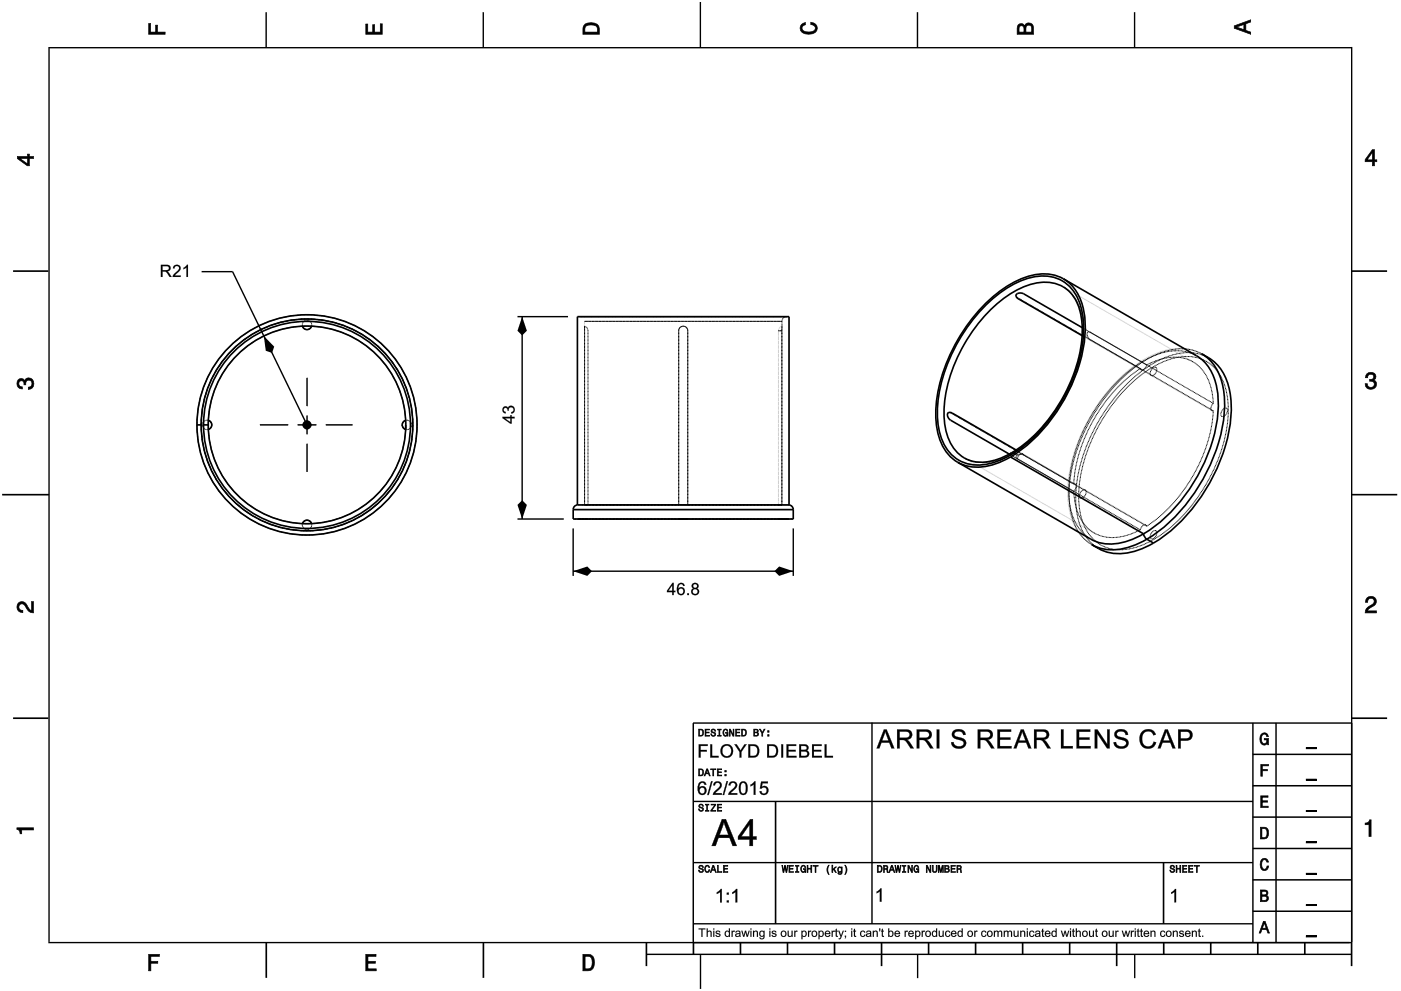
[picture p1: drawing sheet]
<svg xmlns="http://www.w3.org/2000/svg" width="420mm" height="297mm" viewBox="0 0 420 297" stroke-linecap="round" stroke-linejoin="round" font-family="sans-serif">
<path d="M14.7 14.1v268.2M14.7 14.3h390.8M210 .6v13.7M405.4 14.1v268.2M14.5 282.5h390.2M275.2 286v7.2M340.3 286v7.2" fill="none" stroke="#000" stroke-width=".41"/>
<g fill="none" stroke="#000" stroke-width=".42">
<path d="M79.8 3.7v10.6M144.9 3.7v10.6M275.2 3.7v10.6M340.3 3.7v10.6M60.5 81.4h9.2l22.4 46M155.2 94.9h15.1M156.6 94.9v60.7M92.1 113.2v8.5M78 127.4h8.4M89.2 127.4h5.7M92.1 124.5v5.7M92.1 133v8.5"/>
<path d="M97.7 127.4h8M155.2 155.6h13.9M171.9 158.4v14.2M237.9 158.4v14.2M171.9 171.2h66M207.8 216.7h197.6M207.8 258.6h168M207.8 240.2h168M207.8 276.9h168M207.8 282.5h197.6M210.1 286.3v10.1"/>
</g>
<g fill="none" stroke="#000" stroke-width=".49">
<path d="M3.9 81.3h10.6M90.7 97.8a1.41 1.41 0 0 0 1.4 1 1.41 1.41 0 0 0 1.3-1M294.8 92.3a28.8 28.8 0 0 1 16.5-9.5 11.4 11.4 0 0 1 12.7 8.5 33.1 33.1 0 0 1-2.2 22 46.3 46.3 0 0 1-20.4 24 14.9 14.9 0 0 1-13.9 .6 13.7 13.7 0 0 1-6.1-10.4 41.5 41.5 0 0 1 6.1-25.4 51.4 51.4 0 0 1 7.3-9.8zM296.2 93.8a27.5 27.5 0 0 1 15.7-9.1 10.9 10.9 0 0 1 12.3 9.9 38.9 38.9 0 0 1-5.6 24.8 40 40 0 0 1-18.8 18.1 11.1 11.1 0 0 1-14.5-4.2 24.5 24.5 0 0 1-1.2-17.5 49.7 49.7 0 0 1 12.1-22zM318.9 83.6a14.8 14.8 0 0 1 6.5 12.1 45.4 45.4 0 0 1-8.2 27.3 44.7 44.7 0 0 1-14.2 14M318.9 83.6a14.1 14.1 0 0 0-12.4-.1 42.4 42.4 0 0 0-19.3 18.4 42.4 42.4 0 0 0-6.3 25.9 14.1 14.1 0 0 0 6.3 10.7M318.9 83.6l39.9 23a14.8 14.8 0 0 1 6.5 12.2 45.4 45.4 0 0 1-8.2 27.3 44.7 44.7 0 0 1-14.2 13.9M325 98.4l-18-10.3-1.2-.3a.89 .89 0 0 0-1.1 .6 .89 .89 0 0 0 .6 1.1l19.6 11.3M405.4 81.3h10.6M59.1 127.4h1.2M61 127.4h1.5M62.5 127.4v.1"/>
<path d="M62.5 127.3v.1M62.5 126a1.41 1.41 0 0 1 1 1.4 1.41 1.41 0 0 1-1 1.3M121.7 126a1.41 1.41 0 0 0-1.1 1.4 1.41 1.41 0 0 0 1.1 1.3v-1.3M287.2 138.5l39.9 23.1a15.1 15.1 0 0 0 14.5-.8l1.3-.8M303 137a16.6 16.6 0 0 1-14.8 2.1l-1-.6M303 137l39.9 23M303.3 135.8l-.3 .6M305.1 135.1l-19.5-11.3a.94 .94 0 0 0-1.4 .2 .94 .94 0 0 0 .3 1.3l.6 .7 18 10.3M.6 148.3h14.1M90.7 156.9a1.41 1.41 0 0 1 1.4-1 1.41 1.41 0 0 1 1.3 1M171.9 152.7h66M171.9 152.7v2.9h66v-2.9"/>
<path d="M173.2 151.3a1.41 1.41 0 0 0-1.3 1.4M173.2 151.3v-56.4h63.4v56.4M173.2 151.3h63.4M236.6 151.3a1.41 1.41 0 0 1 1.3 1.4M405.4 148.3h13.6M342.9 160l.3 .8 .7 .8M343.9 161.6a51.7 51.7 0 0 0 21.6-29.1 31.6 31.6 0 0 0 .2-20.1 12.6 12.6 0 0 0-5.3-6.3 14.6 14.6 0 0 1 8.6 12.1 44 44 0 0 1-6.3 26.6 48.5 48.5 0 0 1-16.8 18M343.9 161.6a18.3 18.3 0 0 1-14.3 2.6l-2.2-.9a15 15 0 0 0 15.7 .9l2.8-1.4M343.9 161.6l2 1.2M3.9 215.3h10.6M405.4 215.3h10.6M232.6 240.2v36.7"/>
<path d="M348.9 258.6v18.3M79.9 282.5v10.6M145 282.5v10.6M193.9 282.5v7.1M208 282.5v3.6M222.1 282.5v3.6M236.2 282.5v3.6M250.3 282.5v3.6M264.4 282.5v7.1M278.5 282.5v3.6M292.6 282.5v3.6M306.7 282.5v3.6"/>
<path d="M320.8 282.5v3.6M334.9 282.5v7.1M349 282.5v3.6M363.1 282.5v3.6M377.2 282.5v3.6M391.3 282.5v3.6M405.3 282.5v7.1"/>
<circle cx="92.1" cy="127.4" r="29.6"/>
<circle cx="92.1" cy="127.4" r="31"/>
<circle cx="92.1" cy="127.4" r="31.7"/>
<circle cx="92.1" cy="127.4" r="33"/>
</g>
<path d="M261.5 216.6v60.4M193.8 286.1h211.6" fill="none" stroke="#000" stroke-width=".43"/>
<g fill="#000">
<path d="M44.6 7.1h.6v2.5h1.5v-2.1h.6v2.1h2.2v.7h-4.9z" fill-rule="evenodd"/>
<path d="M109.7 7.2h.6v2.4h1.5v-2.2h.6v2.2h1.6v-2.5h.6v3.2h-4.9z" fill-rule="evenodd"/>
<path d="M175.4 7.2a3.1 3.1 0 0 0-.6 3.1h4.9v-1.7a2 2 0 0 0-2.4-1.8zM175.8 7.8a3 3 0 0 1 3.2 .4l.2 1.4h-3.8l.1-1.5z" fill-rule="evenodd"/>
<path d="M240.4 7.3l1.1-.5v.6a.99 .99 0 0 0-.9 .8 .99 .99 0 0 0 .4 1.1 2.39 2.39 0 0 0 3.5-.9 1.27 1.27 0 0 0-1.3-1v-.7a1.75 1.75 0 0 1 1.9 1.5 1.75 1.75 0 0 1-1.5 1.9 3.1 3.1 0 0 1-3.5-.9l-.2-.8z" fill-rule="evenodd"/>
<path d="M305.4 7.4l-.4 1.1v1.8h5v-1.9a1.38 1.38 0 0 0-1.1-1.5 1.38 1.38 0 0 0-1.6 .8 1.18 1.18 0 0 0-1.9-.3zM305.8 7.9a.76 .76 0 0 1 .9-.1 .76 .76 0 0 1 .4 .9v.9h-1.5zM307.9 7.8a.87 .87 0 0 1 1-.2 .87 .87 0 0 1 .5 .9v1.1h-1.7z" fill-rule="evenodd"/>
<path d="M370.1 7.7v.8l5 1.8v-.7l-1.5-.5v-2l1.5-.5v-.7zM370.9 8.1l2.1-.8v1.6z" fill-rule="evenodd"/>
<path d="M5.2 46.9v.6l3 2.2h.6v-2.2h1.2v-.6h-1.2v-.7h-.6v.7zM6 47.5h2.2v1.6z" fill-rule="evenodd"/>
<path d="M411.6 44.9l-2.2 3v.6h2.2v1.2h.6v-1.2h.7v-.6h-.7v-3zM411.6 45.7v2.2h-1.6z" fill-rule="evenodd"/>
<path d="M5.4 113.9a1.21 1.21 0 0 1 2 .2 1.49 1.49 0 0 1 1.8-.8 1.49 1.49 0 0 1 1 1.7 1.55 1.55 0 0 1-1.7 1.7v-.6a1 1 0 0 0 1.1-1.5 1 1 0 0 0-1.8 0l-.1 .7h-.5a.87 .87 0 0 0-.4-1.1 .87 .87 0 0 0-1.2 .4 .87 .87 0 0 0 .3 1.1l.8 .3v.6a1.62 1.62 0 0 1-1.6-.9 1.62 1.62 0 0 1 .3-1.8z" fill-rule="evenodd"/>
<path d="M409.9 112a1.52 1.52 0 0 1 1.9-.3 1.52 1.52 0 0 1 .7 1.8l-.5 .4a1.49 1.49 0 0 1 .8 1.8 1.49 1.49 0 0 1-1.7 1 1.55 1.55 0 0 1-1.7-1.7h.7a1 1 0 0 0 1.4 1.1 1 1 0 0 0 .1-1.8h-.8v-.6a.87 .87 0 0 0 1.1-.4 .87 .87 0 0 0-.4-1.1 .87 .87 0 0 0-1.1 .2l-.3 .8h-.6z" fill-rule="evenodd"/>
<path d="M5.5 180.8a1.72 1.72 0 0 1 2.8 1l.5 .8 .6 .4v-2.7h.6v3.4a2.55 2.55 0 0 1-2.4-2 1.01 1.01 0 0 0-1.2-.7 1.01 1.01 0 0 0-.8 1.2 1.01 1.01 0 0 0 1.3 .7v.7a1.67 1.67 0 0 1-1.7-.9 1.67 1.67 0 0 1 .3-1.9z" fill-rule="evenodd"/>
<path d="M410 179.2a1.66 1.66 0 0 1 2.7 .4 1.66 1.66 0 0 1-1.4 2.4l-.8 .5-.4 .6h2.7v.6h-3.4a2.55 2.55 0 0 1 2-2.4 1.01 1.01 0 0 0 .7-1.3 1.01 1.01 0 0 0-1.2-.7 1.01 1.01 0 0 0-.7 1.2h-.7z" fill-rule="evenodd"/>
<path d="M209.5 218.5v2.2h.7a1.09 1.09 0 0 0 .9-1.1 1.09 1.09 0 0 0-.9-1.1zM209.8 218.8a.81 .81 0 0 1 .9 .8 .81 .81 0 0 1-.9 .8zM211.4 218.5v2.2h1.4v-.3h-1.1v-.7h1v-.3h-1v-.6h1.1v-.3zM213.4 218.7a.75 .75 0 0 0 0 .8 .75 .75 0 0 0 .8 .3 .45 .45 0 0 1-.3 .7 .45 .45 0 0 1-.5-.5h-.2a.7 .7 0 0 0 .9 .7 .7 .7 0 0 0 .2-1.2l-.5-.1a.4 .4 0 0 1-.2-.5 .4 .4 0 0 1 .5-.2 .4 .4 0 0 1 .2 .5h.3a.72 .72 0 0 0-.4-.7 .72 .72 0 0 0-.8 .2zM215.2 218.5v.3h.4v1.6h-.4v.3h1.1v-.3h-.4v-1.6h.4v-.3zM217 218.8a1.15 1.15 0 0 0 .7 1.9l.4-.3 .2 .3v-1.2h-.7v.3h.4l-.2 .6a.84 .84 0 0 1-.7-.8 .84 .84 0 0 1 .6-.8l.3 .4h.3l-.2-.5a.74 .74 0 0 0-1.1 .1zM218.7 218.5v2.2h.3v-1.8l.8 1.8h.3v-2.2h-.2v1.8l-.8-1.8zM220.6 218.5v2.2h1.4v-.3h-1.1v-.7h.9v-.3h-.9v-.6h1v-.3zM222.4 218.5v2.2h.7a1.09 1.09 0 0 0 .8-1.1 1.09 1.09 0 0 0-.8-1.1zM222.7 218.8a.81 .81 0 0 1 .9 .8 .81 .81 0 0 1-.9 .8zM226.1 218.5v2.2h.7a.59 .59 0 0 0 .7-.5 .59 .59 0 0 0-.4-.7l.3-.3-.1-.5zM226.3 218.8h.5a.32 .32 0 0 1 .3 .3 .32 .32 0 0 1-.4 .3h-.4zM226.3 219.7h.5a.37 .37 0 0 1 .4 .3 .37 .37 0 0 1-.4 .4h-.5zM227.7 218.5l.8 1.3v.9h.3v-.9l.6-1.3h-.3l-.5 1-.5-1zM230.2 220.2v.5h.4v-.5zM230.2 219v.5h.4v-.5z" fill-rule="evenodd"/>
<path d="M209.5 230.5v2.1h.7a1.09 1.09 0 0 0 .9-1.1 1.09 1.09 0 0 0-.9-1zM209.8 230.7a.81 .81 0 0 1 .9 .8 .81 .81 0 0 1-.9 .8zM211.9 230.5l-.7 2.1h.2l.3-.6h.8l.2 .6h.3l-.8-2.1zM212.1 230.8l.3 .9h-.6zM213.1 230.5v.2h.7v1.9h.3v-1.9h.6v-.2zM215.1 230.5v2.1h1.3v-.3h-1v-.7h.9v-.3h-.9v-.6h1v-.2zM217.4 232.1v.5h.4v-.5zM217.4 230.9v.5h.4v-.5z" fill-rule="evenodd"/>
<path d="M378.1 229.1h2.3v.5h-1.8v1h1.5v.4h-1.5v1.7h-.5z" fill-rule="evenodd"/>
<path d="M378.2 220.1a1.2 1.2 0 0 1 1.3-.4 1.2 1.2 0 0 1 .9 1.1h-.5l-.1-.3a.69 .69 0 0 0-.6-.5 .69 .69 0 0 0-.7 .4 1.7 1.7 0 0 0 .7 2.5 .93 .93 0 0 0 .7-1.1h-.8v-.4h1.3v1.9h-.2l-.1-.5-.4 .4a1.2 1.2 0 0 1-1.8-.9v-1.6z" fill-rule="evenodd"/>
<path d="M5.1 248.1h4.9v.7h-3.5v1.1h-.5a1.09 1.09 0 0 0-.9-1.3z" fill-rule="evenodd"/>
<path d="M209.7 241.2a.75 .75 0 0 0 0 .8 .75 .75 0 0 0 .9 .3 .45 .45 0 0 1-.3 .7 .45 .45 0 0 1-.5-.5h-.3a.71 .71 0 0 0 .9 .7 .71 .71 0 0 0 .2-1.2l-.5-.1a.4 .4 0 0 1-.2-.5 .4 .4 0 0 1 .5-.2 .4 .4 0 0 1 .3 .5h.2a.72 .72 0 0 0-.4-.7 .72 .72 0 0 0-.8 .2zM211.5 241v.3h.4v1.6h-.4v.3h1.1v-.3h-.4v-1.6h.4v-.3zM213.2 241v.3h1.2l-1.2 1.9h1.5v-.3h-1.2l1.2-1.9zM215.1 241v2.2h1.3v-.3h-1v-.7h.9v-.3h-.9v-.6h1v-.3z" fill-rule="evenodd"/>
<path d="M263.1 259.4v2.1h.7a1.09 1.09 0 0 0 .8-1.1 1.09 1.09 0 0 0-.8-1zM263.4 259.6a.81 .81 0 0 1 .9 .8 .81 .81 0 0 1-.9 .8zM265 259.4v2.1h.2v-.9a.64 .64 0 0 1 .8 .2 .64 .64 0 0 1 .1 .7l.3-.1-.4-.9a.59 .59 0 0 0 .3-.7 .59 .59 0 0 0-.6-.4zM265.2 259.6h.4a.36 .36 0 0 1 .4 .4 .36 .36 0 0 1-.4 .3h-.4zM267.3 259.4l-.8 2.1h.3l.2-.6h.9l.2 .6h.3l-.8-2.1zM267.5 259.7l.3 .9h-.7zM268.4 259.4l.3 2.1h.3l.3-1.8 .3 1.8h.3l.3-2.1h-.2l-.3 1.8-.3-1.8h-.2l-.3 1.8-.3-1.8zM270.6 259.4v.2h.4v1.6h-.4v.3h1.1v-.3h-.4v-1.6h.4v-.2zM272.3 259.4v2.1h.2v-1.7l.8 1.7h.4v-2.1h-.3v1.7l-.8-1.7zM274.2 259.6a1.15 1.15 0 0 0 .8 1.9l.4-.3 .2 .3v-1.2h-.8v.3h.5l-.3 .6a.84 .84 0 0 1-.7-.8 .84 .84 0 0 1 .7-.8l.2 .4h.3l-.2-.5a.74 .74 0 0 0-1.1 .1zM277.8 259.4v2.1h.2v-1.7l.8 1.7h.4v-2.1h-.3v1.7l-.8-1.7zM279.6 259.4v1.3a.74 .74 0 0 0 .7 .8 .74 .74 0 0 0 .7-.8v-1.3h-.2v1.3a.46 .46 0 0 1-.5 .6 .46 .46 0 0 1-.4-.6v-1.3zM281.4 259.4v2.1h.2v-1.9l.4 1.9h.3l.4-1.9v1.9h.2v-2.1h-.4l-.3 1.8-.4-1.8zM283.3 259.4v2.1h.8a.59 .59 0 0 0 .6-.5 .59 .59 0 0 0-.3-.7l.2-.2-.1-.6zM283.6 259.6h.4a.32 .32 0 0 1 .4 .4 .32 .32 0 0 1-.4 .3h-.4zM283.6 260.5h.4a.37 .37 0 0 1 .5 .4 .37 .37 0 0 1-.5 .3h-.4zM285.2 259.4v2.1h1.3v-.3h-1v-.7h.9v-.2h-.9v-.7h1v-.2zM287 259.4v2.1h.3v-.9a.64 .64 0 0 1 .7 .2 .64 .64 0 0 1 .1 .7l.3-.1-.4-.9a.59 .59 0 0 0 .3-.7 .59 .59 0 0 0-.6-.4zM287.3 259.6h.3a.36 .36 0 0 1 .4 .4 .36 .36 0 0 1-.4 .3h-.3z" fill-rule="evenodd"/>
<path d="M378.1 238.5h2.2v.5h-1.7v1h1.5v.4h-1.5v1.2h1.7v.5h-2.2z" fill-rule="evenodd"/>
<path d="M378 247.9v3.6h1.2a1.93 1.93 0 0 0 .9-3.1 2.2 2.2 0 0 0-2.1-.5zM378.5 248.4a1.39 1.39 0 0 1 1.5 1 1.39 1.39 0 0 1-.9 1.6h-.6z" fill-rule="evenodd"/>
<path d="M378.3 257.7a1.2 1.2 0 0 1 1.3-.4 1.2 1.2 0 0 1 .8 1.1h-.5l-.1-.3a.66 .66 0 0 0-.6-.4 .66 .66 0 0 0-.6 .3 1.71 1.71 0 0 0 .6 2.5 .91 .91 0 0 0 .8-.9h.5a1.25 1.25 0 0 1-1.1 1.3 1.25 1.25 0 0 1-1.4-1v-1.6z" fill-rule="evenodd"/>
<path d="M409.4 246.7a1.09 1.09 0 0 0 1.3-1h.5v5h-.7v-3.5h-1.1z" fill-rule="evenodd"/>
<path d="M209.7 259.5a.75 .75 0 0 0 0 .9 .75 .75 0 0 0 .9 .3 .45 .45 0 0 1-.3 .6 .45 .45 0 0 1-.5-.5h-.3a.71 .71 0 0 0 .9 .8 .71 .71 0 0 0 .2-1.2l-.5-.2a.4 .4 0 0 1-.2-.5 .4 .4 0 0 1 .5-.2 .4 .4 0 0 1 .3 .5h.2a.72 .72 0 0 0-.4-.6 .72 .72 0 0 0-.8 .1zM211.5 259.6l-.1 .4a.94 .94 0 0 0 0 1.2 .94 .94 0 0 0 1.2 .1l.3-.6h-.3l-.3 .6a.85 .85 0 0 1-.7-.9 .85 .85 0 0 1 .7-.8l.2 .4h.3l-.2-.5a.7 .7 0 0 0-1.1 .1zM213.8 259.4l-.8 2.1h.3l.2-.6h.8l.3 .6h.2l-.7-2.1zM213.9 259.7l.3 .9h-.6zM215.1 259.4v2.1h1.4v-.3h-1.1v-1.8zM216.9 259.4v2.1h1.4v-.3h-1.1v-.7h1v-.2h-1v-.7h1.1v-.2z" fill-rule="evenodd"/>
<path d="M234.5 259.4l.3 2.1h.3l.3-1.8 .3 1.8h.3l.3-2.1h-.2l-.3 1.8-.3-1.8h-.2l-.3 1.8-.3-1.8zM236.6 259.4v2.1h1.3v-.3h-1v-.7h.9v-.2h-.9v-.7h1v-.2zM238.5 259.4v.2h.4v1.6h-.4v.3h1.1v-.3h-.4v-1.6h.4v-.2zM240.3 259.6a1.15 1.15 0 0 0 .8 1.9l.4-.3 .2 .3v-1.2h-.8v.3h.5l-.3 .6a.84 .84 0 0 1-.7-.8 .84 .84 0 0 1 .7-.8l.2 .4h.3l-.2-.5a.74 .74 0 0 0-1.1 .1zM242 259.4v2.1h.3v-1h.9v1h.3v-2.1h-.3v.8h-.9v-.8zM243.8 259.4v.2h.6v1.9h.3v-1.9h.7v-.2zM248.5 259.3a1.91 1.91 0 0 0 .2 2.8 2.59 2.59 0 0 1 0-2.8zM249.5 259.3v2.2h.3v-.6l.2-.3 .5 .9h.3l-.6-1 .6-.6h-.3l-.7 .7v-1.3zM251.4 260a.83 .83 0 0 0-.3 1 .83 .83 0 0 0 1 .5l.2-.3a.44 .44 0 0 1-.2 .6 .44 .44 0 0 1-.6-.2h-.2a.66 .66 0 0 0 .7 .5 .66 .66 0 0 0 .6-.7v-1.5h-.3v.2l-.5-.3zM251.6 260.2l.1-.1a.59 .59 0 0 1 .6 .6 .59 .59 0 0 1-.6 .6l-.2-.4zM253.3 259.3a2.61 2.61 0 0 1 0 2.8 1.72 1.72 0 0 0 0-2.8z" fill-rule="evenodd"/>
<path d="M351.1 259.5a.75 .75 0 0 0 0 .9 .75 .75 0 0 0 .8 .3 .45 .45 0 0 1-.3 .6 .45 .45 0 0 1-.5-.5h-.3a.71 .71 0 0 0 1 .8 .71 .71 0 0 0 .2-1.2l-.6-.2a.4 .4 0 0 1-.1-.5 .4 .4 0 0 1 .5-.2 .4 .4 0 0 1 .2 .5h.3a.72 .72 0 0 0-.5-.6 .72 .72 0 0 0-.7 .1zM352.7 259.4v2.1h.3v-1h.8v1h.3v-2.1h-.3v.8h-.8v-.8zM354.6 259.4v2.1h1.3v-.3h-1v-.7h.9v-.2h-.9v-.7h1v-.2zM356.4 259.4v2.1h1.4v-.3h-1.1v-.7h1v-.2h-1v-.7h1.1v-.2zM358.1 259.4v.2h.7v1.9h.3v-1.9h.6v-.2z" fill-rule="evenodd"/>
<path d="M378.9 276.2l-1.3 3.5h.5l.4-1.1h1.4l.3 1.1h.5l-1.3-3.5zM379.2 276.7l.5 1.5h-1.1z" fill-rule="evenodd"/>
<path d="M378 266.8v3.5h1.3a.99 .99 0 0 0 1.1-.8 .99 .99 0 0 0-.6-1.1 .86 .86 0 0 0 .4-1.1 .86 .86 0 0 0-1-.5zM378.5 267.2h.7a.53 .53 0 0 1 .6 .5 .53 .53 0 0 1-.7 .5h-.6zM378.5 268.6h.7a.61 .61 0 0 1 .7 .6 .61 .61 0 0 1-.6 .7h-.8z" fill-rule="evenodd"/>
<path d="M44.6 286.1h3.2v.6h-2.6v1.4h2.1v.6h-2.1v2.3h-.6z" fill-rule="evenodd"/>
<path d="M109.7 286.1h3.1v.6h-2.4v1.4h2.2v.6h-2.2v1.7h2.4v.6h-3.1z" fill-rule="evenodd"/>
<path d="M174.8 286.1v4.9h1.7a2 2 0 0 0 1.8-2.5 1.95 1.95 0 0 0-1.8-2.4zM175.5 286.6l1.4 .2a2.67 2.67 0 0 1 0 3.5l-1.4 .1z" fill-rule="evenodd"/>
<circle cx="92.1" cy="127.4" r=".71"/>
</g>
<g fill="#000">
<path d="M156.6 94.9l1.4 4.2-1.4 1.5-1.4-1.5zM79.1 100.7l3.1 3.2-.6 1.9-1.9-.7zM90.7 127.4a1.4 1.4 0 0 1 2.8 0 1.4 1.4 0 0 1-2.8 0zM156.6 149.9l1.4 1.4-1.4 4.3-1.4-4.3zM171.9 171.2l4.2-1.4 1.4 1.4-1.4 1.4zM233.7 169.8l4.2 1.4-4.2 1.4-1.4-1.4zM262.9 267.3l1.1-1h.4v4h-.5v-3.1l-1 .5zM351.2 267.5l1.2-1h.3v4h-.5v-3.2l-1 .6z"/>
<path d="M44.6 7.1v3.2h4.9v-.7l-2.3 .1 .1-2.2h-.6l.1 2.2h-1.7l.1-2.6zM44.5 7h.8l-.1 2.6h1.5l-.1-2.2h.7v2.2l2.3-.1v.9h-5.1z"/>
<path d="M109.7 7.2v3.1h4.9v-3.2h-.6l.1 2.6h-1.8v-2.3h-.5l.1 2.3h-1.7l.1-2.5zM109.6 7.1h.8l-.1 2.5h1.5l-.1-2.3h.8l-.1 2.3h1.6l-.1-2.5h.8v3.3h-5.1z"/>
<path d="M175.4 7.2l-.5 1-.1 2.1h4.9l-.1-2.4-.5-.6-1.8-.5zM175.4 7.2l.8-.4 1.1-.1 1.1 .1 .8 .4 .5 .6 .1 2.6h-5.1l.1-2.2zM175.8 7.7l1.5-.3 1.4 .3 .4 .4 .1 1.6h-3.9l.1-1.6zM175.8 7.8l-.3 .3-.1 1.5h3.8l-.2-1.4-.3-.4-1.4-.3z"/>
<path d="M240.4 7.3l-.5 1.1 .2 .8 .5 .6 .8 .3h2.2l.9-.3 .5-.6 .1-.8-.1-.6-1-.9-.8-.2v.7l1 .3 .4 .7-.1 .6-1.1 .6h-1.8l-.6-.2-.4-.4-.1-.9 .6-.6 .4-.1v-.6zM240.3 7.3l1.3-.7v.9l-.5 .1-.5 .5v.8l1.1 .6h1.7l.6-.2 .5-.9-.3-.7-1.1-.3v-.8l.9 .2 1.1 .9 .1 .7-.2 .8-.5 .7-.8 .3h-2.3l-.9-.4-.5-.6-.2-.8z"/>
<path d="M305.4 7.4l-.4 1.1v1.8h5l-.1-2.5-.8-.8-.6-.1-.8 .2-.4 .8-.7-.8-.9 .1zM305.3 7.4l.4-.3 .9-.1 .7 .7 .1-.4 .6-.5 1.1 .1 .9 .8 .1 2.7h-5.2v-1.9zM305.7 7.9l.6-.3 .7 .3 .2 1.8h-1.7zM305.8 7.9l-.2 1.7h1.5l-.2-1.6-.6-.3zM307.8 7.7l.7-.3 .7 .3 .3 2h-1.9zM307.9 7.8l-.2 1.8h1.7l-.2-1.8-.7-.3z"/>
<path d="M370.1 7.7v.8l5 1.8v-.7l-1.6-.4v-2.1l1.6-.5v-.7zM370.1 7.7l5.1-1.9v.9l-1.6 .4v2l1.6 .5v.8l-5.1-1.9zM370.6 8.1l2.5-.9v1.8zM370.9 8l2.1 .9v-1.6l-2.1 .9z"/>
<path d="M5.2 46.9v.6l3 2.2h.6l-.1-2.3 1.3 .1v-.6l-1.3 .1 .1-.8h-.6l.1 .8zM5.1 46.8l3.1 .1v-.8h.7l-.1 .8 1.3-.1v.8l-1.3-.1 .1 2.3h-.7l-3.1-2.2zM5.7 47.4h2.6v1.9zM6.1 47.5l2.1 1.6v-1.6l-2.2 .1z"/>
<path d="M411.6 44.9l-2.2 3v.6l2.3-.1-.1 1.3h.6l-.1-1.3 .8 .1v-.6l-.8 .1 .1-3.1zM411.5 44.8h.8l-.1 3.1 .8-.1v.8l-.8-.1 .1 1.3h-.8l.1-1.3-2.3 .1v-.8zM411.7 45.4v2.6h-1.9zM411.5 45.7h.1l-1.5 2.3-.1-.2 1.6 .1z"/>
<path d="M48.2 79.3h1.7a1.02 1.02 0 0 1 1.3 .9 1.02 1.02 0 0 1-1.1 1.2l.6 .4 .8 1.2h-.7l-1-1.5-1.1-.1 .1 1.6h-.6zM48.3 79.4v3.6h.4v-1.6l1.1 .1 1.1 1.5h.6l-1.1-1.5-.3-.2a.99 .99 0 0 0 1-1 .99 .99 0 0 0-1.2-.9zM48.7 79.8v1.2h1.1a.61 .61 0 0 0 .8-.5 .61 .61 0 0 0-.7-.7zM48.7 79.8h1.2a.66 .66 0 0 1 .8 .7 .66 .66 0 0 1-.9 .5h-1.1zM52.2 79.6a1.21 1.21 0 0 1 1.9 .3 1.21 1.21 0 0 1-.7 1.7l-1 1h1.8v.4h-2.4l.2-.6 .7-.8a1.23 1.23 0 0 0 .8-1.7 .69 .69 0 0 0-.8-.1 .69 .69 0 0 0-.3 .7l-.6-.1zM52.2 79.6l-.3 .8 .4 .1a.73 .73 0 0 1 1.1-.7 .73 .73 0 0 1 0 1.3l-1.2 1.1-.4 .8h2.4v-.4h-1.8l1-1a1.16 1.16 0 0 0 .6-1.7 1.16 1.16 0 0 0-1.8-.3zM55 80.3l.7-.5a.52 .52 0 0 1 .7-.4v3.6h-.5v-2.8l-.9 .5zM55 80.3l.1 .4 .8-.6v2.9h.5v-3.6h-.3z"/>
<path d="M48.3 79.4h1.6a1.01 1.01 0 0 1 1.3 .8 1.01 1.01 0 0 1-1.1 1.2l1.4 1.6h-.6l-1-1.4-.6-.2h-.6v1.6h-.4zM48.7 79.8v1.2h1.1a.63 .63 0 0 0 .9-.5 .63 .63 0 0 0-.8-.7zM52.2 79.6a1.19 1.19 0 0 1 1.9 .3 1.19 1.19 0 0 1-.7 1.7l-1 1h1.8v.4h-2.4l.2-.6 .7-.7a1.25 1.25 0 0 0 .8-1.8 .72 .72 0 0 0-.8-.1 .72 .72 0 0 0-.4 .7l-.4-.1zM55 80.3l1.1-.9h.3v3.6h-.5v-2.8l-.9 .5z"/>
<path d="M5.4 113.9l-.3 1.1 .1 .7 .8 .8 .7 .1v-.6l-.8-.2-.3-.8 .2-.7 .6-.3 .7 .3 .1 1h.5v-.8l.5-.6h.9l.3 .3 .2 .3v1l-.6 .6h-.5v.6l.7-.1 .9-.9v-1.4l-.9-.9-1-.1-.6 .4-.2 .5-.4-.6-.6-.2zM5.3 113.8l1.1-.5 .7 .2 .3 .6 .1-.4 .7-.5 1.1 .1 .8 1v1.5l-.8 .9-.9 .1v-.8h.6l.5-.6-.2-1.2-1.1-.2-.4 .6v.8h-.7l-.1-1-.6-.3-.5 .3-.3 .6 .3 .7 .9 .2v.8l-.8-.1-.9-.9-.1-.7z"/>
<path d="M409.9 112l-.4 1.2h.6v-.5l.5-.5 1.2 .1 .2 1-.5 .5-.7-.1v.6l1.1 .1 .3 .7-.3 .8-.3 .2h-1l-.3-.2-.2-.9h-.7l.1 .7 .9 .9h1.4l.6-.3 .4-1.2-.2-.7-.7-.5 .6-.4 .1-1.1-.8-.7-.7-.1zM409.9 112l1.2-.5 1.2 .4 .3 .4v1.3l-.6 .3 .7 .4 .2 .8-.5 1.2-.6 .4h-1.5l-.9-.9-.1-.9h.8l.2 .9 .8 .3 .8-.2 .3-.8-.3-.6-.8-.2-.4 .1v-.8l.7 .1 .5-.4-.2-.9-1-.2-.5 .6v.5h-.8l.1-.8z"/>
<path d="M92.1 124.5v2.9zM92.1 113.2v8.5z"/>
<path d="M89.2 127.4h2.9zM78 127.4h8.4z"/>
<path d="M92.1 127.4v2.8zM92.1 133v8.5z"/>
<path d="M92.1 127.4h2.8zM97.7 127.4h8z"/>
<path d="M150.7 124.9h2.3v-.4h.5v.4h.8v.5h-.8v1.6h-.5l-2.3-1.7zM151.4 125.4l1.6 1.1v-1.1zM151 122a.82 .82 0 0 1 1.4 .3 1.14 1.14 0 0 1 1.9 0 1.14 1.14 0 0 1-.9 1.7l-.1-.5a.73 .73 0 0 0 .7-.8 .73 .73 0 0 0-.9-.6 .73 .73 0 0 0-.5 1h-.4a.63 .63 0 0 0-.5-.9 .63 .63 0 0 0-.7 .7 .63 .63 0 0 0 .7 .6l-.1 .4a1.12 1.12 0 0 1-.9-.7 1.12 1.12 0 0 1 .3-1.2z"/>
<path d="M150.7 124.9h2.3v-.5h.5v.5h.8v.5h-.8v1.6h-.5l-2.3-1.7zM150.7 124.9v.4l2.3 1.7h.5l-.1-1.6h.9v-.5l-.9 .1 .1-.5h-.5l.1 .5zM151.4 125.4l1.6 1.1v-1.1zM151.3 125.4h1.8v1.2zM151 122a.82 .82 0 0 1 1.4 .3 .92 .92 0 0 1 1.4-.6 1.21 1.21 0 0 1 .6 1.3 1.21 1.21 0 0 1-1.1 1v-.5a.71 .71 0 0 0 .7-.8 .71 .71 0 0 0-1-.6 .71 .71 0 0 0-.4 1h-.4a.61 .61 0 0 0-.5-.8 .61 .61 0 0 0-.7 .6 .61 .61 0 0 0 .7 .6l-.1 .4a1.12 1.12 0 0 1-.9-.7 1.12 1.12 0 0 1 .3-1.2zM151 122a1.11 1.11 0 0 0 .6 1.9l.1-.4a.64 .64 0 0 1-.7-.6 .64 .64 0 0 1 .7-.7 .64 .64 0 0 1 .5 .9h.4a.74 .74 0 0 1 .5-1 .74 .74 0 0 1 .9 .6 .74 .74 0 0 1-.7 .8l.1 .5a1.14 1.14 0 0 0 .9-1.6 1.14 1.14 0 0 0-1.8-.5l-.2 .4a.8 .8 0 0 0-1.3-.3z"/>
<path d="M201.7 174.7h.4l-.1 2.4 .6-.1v.5h-.6l.1 .9h-.5v-.9h-1.6v-.4zM201.7 174.7l-1.7 2.4v.4h1.6v.9h.4v-.9h.5v-.4h-.5v-2.4zM201.6 175.4l-1.1 1.7h1.1zM201.6 175.4v1.7h-1.2zM203.4 175.1a1.08 1.08 0 0 1 1.1-.4 1.08 1.08 0 0 1 .8 .9l-.4 .1-.2-.4a.91 .91 0 0 0-1.1 .1 .91 .91 0 0 0-.1 1.1h-.1a1.11 1.11 0 0 1 1.5-.4 1.11 1.11 0 0 1 .4 1.5 1.22 1.22 0 0 1-1.4 .8 1.22 1.22 0 0 1-.9-1.3l.1-1.4zM203.4 175.1a2.27 2.27 0 0 0 .6 3.3 1.13 1.13 0 0 0 1.4-1.5 1.13 1.13 0 0 0-2-.3l.1-1 .4-.4a.62 .62 0 0 1 .6-.1 .62 .62 0 0 1 .4 .5h.4a1.06 1.06 0 0 0-.8-.9 1.06 1.06 0 0 0-1.1 .4zM203.5 177.2a.76 .76 0 0 0 1.5 0 .76 .76 0 0 0-1.5 0zM203.7 176.6a.79 .79 0 0 1 1.2 .1 .79 .79 0 0 1-.4 1.2 .79 .79 0 0 1-1-.7zM206.1 177.8h.5v.6h-.5zM206.1 177.8v.6h.5v-.6zM207.7 175a1 1 0 0 1 1.5-.1 1 1 0 0 1-.2 1.5 1.04 1.04 0 0 1 .7 1.1 1.04 1.04 0 0 1-.9 .9 1.11 1.11 0 0 1-1.5-.6 1.11 1.11 0 0 1 .7-1.4 .81 .81 0 0 1-.6-.6 .81 .81 0 0 1 .3-.8zM207.7 175a.79 .79 0 0 0-.3 .8 .79 .79 0 0 0 .6 .6 1.05 1.05 0 0 0-.3 1.6 1.05 1.05 0 0 0 1.6 0 1.05 1.05 0 0 0-.4-1.6 .89 .89 0 0 0 .5-1.2 .89 .89 0 0 0-1.2-.4zM207.9 175.6a.56 .56 0 0 0 1.1 0 .56 .56 0 0 0-1.1 0zM207.8 175.6a.65 .65 0 0 1 1.3 0 .65 .65 0 0 1-1.3 0zM207.8 177.3a.72 .72 0 0 0 1.4 0 .72 .72 0 0 0-1.4 0zM207.7 177.3a.77 .77 0 0 1 1.5 0 .77 .77 0 0 1-1.5 0z"/>
<path d="M201.7 174.7h.3v2.4h.5v.4h-.5v.9h-.4v-.9h-1.6v-.4zM201.6 175.4l-1.1 1.7h1.1zM203.4 175.1a1.09 1.09 0 0 1 1.1-.4 1.09 1.09 0 0 1 .8 .9h-.4a.76 .76 0 0 0-1-.5 .76 .76 0 0 0-.4 1l-.1 .4a1.16 1.16 0 0 1 1.6-.1 1.16 1.16 0 0 1 .3 1.5 1.16 1.16 0 0 1-1.6 .4 2.42 2.42 0 0 1-.3-3.2zM203.5 177.2a.8 .8 0 0 0 1.6 0 .8 .8 0 0 0-1.6 0zM206.1 177.8h.5v.6h-.5zM207.7 175a.97 .97 0 0 1 1.5-.1 .97 .97 0 0 1-.2 1.5 1.08 1.08 0 0 1 .3 1.6 1.08 1.08 0 0 1-1.7 0 1.08 1.08 0 0 1 .4-1.6 .81 .81 0 0 1-.3-1.4zM207.9 175.6a.59 .59 0 0 0 1.1 0 .59 .59 0 0 0-1.1 0zM207.7 177.3a.75 .75 0 0 0 1.5 0 .75 .75 0 0 0-1.5 0z"/>
<path d="M5.5 180.8l-.4 1.1 .4 1.2 1.4 .5v-.7l-1-.1-.3-.8 .2-.8 .7-.3 .9 .4 1.3 2 1.3 .4v-3.4h-.6l.1 2.8-.8-.4-1.3-2.1-.9-.3zM5.4 180.7l1.1-.5 1 .3 1.3 2.1 .6 .4-.1-2.8h.8v3.6l-1.4-.4-1.3-2-.9-.4-.6 .3-.2 .7 .3 .7 .9 .2v.8l-.9-.1-.5-.4-.5-1.3z"/>
<path d="M410 179.2l-.5 1.3h.7l.1-.9 .8-.4 .8 .3 .3 .7-.4 .9-2 1.3-.4 1.3h3.4v-.6l-2.8 .1 .5-.8 1.7-.9 .6-1.3-.1-.6-.9-.8-1.3 .1zM409.9 179.1l1.3-.5 1.2 .5 .4 .5 .1 .6-.3 1-2.1 1.3-.4 .6 2.8-.1v.8h-3.6l.4-1.5 2-1.2 .4-.9-.3-.6-.7-.3-.7 .3-.2 1h-.8l.1-.9z"/>
<path d="M209.5 218.5v2.2l1.1-.1 .4-.5-.1-1.1-.5-.4zM209.4 218.4l1 .1 .6 .4 .1 1.2-.5 .6h-1.2zM209.7 218.7l1 .2 .1 1.1-.3 .4-.8 .1zM209.8 218.8v1.6h.6l.3-.4-.1-1zM211.4 218.5v2.2h1.4v-.3l-1.2 .1v-.9h1.1v-.2l-1.1 .1v-.8l1.2 .1v-.3zM211.3 218.4h1.5v.5l-1.1-.1v.6l1.1-.1v.5l-1.1-.1v.7l1.2-.1v.4h-1.6zM213.4 218.7l-.2 .4 .2 .4 .9 .2 .2 .4-.4 .4-.6-.1-.1-.4h-.2v.3l.4 .4h.6l.4-.4v-.5l-1-.4-.2-.3 .3-.4 .6 .1v.4h.3v-.3l-.4-.4zM213.3 218.6l.9-.2 .5 .4v.5h-.4l-.1-.4-.3-.2-.4 .4 .1 .2 1.1 .5v.6l-.4 .4h-.7l-.5-.5-.1-.4h.5l.1 .4 .3 .2 .5-.4-1.2-.7zM215.2 218.5v.3l.5-.1v1.8l-.5-.1v.3h1.1v-.3l-.5 .1v-1.8l.5 .1v-.3zM215.1 218.4h1.3v.5h-.5v1.5l.5-.1v.4h-1.3v-.4h.5v-1.5l-.5 .1zM217 218.8l-.2 .8 .2 .8 .7 .3 .5-.5 .1 .5v-1.2h-.7v.3l.5-.1-.3 .8h-.5l-.3-.5 .1-1.1 .7-.2 .2 .5h.3l-.2-.5-.5-.2zM216.9 218.7l.7-.3 .6 .2 .2 .7h-.5v-.5h-.5l-.3 .4v.8l.3 .4h.4l.2-.6-.5 .1v-.5h.9v1.3h-.3v-.3l-.5 .4-.7-.3-.2-.9zM218.7 218.5v2.2h.3l-.1-1.8h.2l.7 1.8h.3v-2.2h-.2v1.8h-.1l-.7-1.8zM218.6 218.4h.5l.8 1.9-.1-1.9h.4v2.3h-.5l-.7-1.8 .1 1.8h-.5zM220.6 218.5v2.2h1.4v-.3l-1.2 .1v-.9h1v-.2l-1 .1v-.8l1.1 .1v-.3zM220.5 218.4h1.5v.5l-1.1-.1v.6l1-.1v.5l-1-.1v.7l1.1-.1v.4h-1.5zM222.4 218.5v2.2l1-.1 .4-.5v-1.1l-.5-.4zM222.3 218.4l1 .1 .5 .4 .1 1.2-.4 .6h-1.2zM222.6 218.7l.9 .2 .1 1.1-.3 .4-.7 .1zM222.7 218.8v1.6h.6l.2-.4v-1zM226.1 218.5v2.2l1-.1 .4-.3v-.5l-.5-.3 .4-.2v-.5l-.3-.2zM226 218.4l1.1 .1 .4 .3-.1 .6-.3 .1 .5 .3-.2 .8-1.4 .1zM226.2 218.7h.8a.4 .4 0 0 1 .2 .4 .4 .4 0 0 1-.3 .4h-.7zM226.3 218.8v.6l.8-.2v-.3zM226.2 219.6l1 .1v.7l-1 .1zM226.3 219.7v.7l.8-.1v-.5zM227.7 218.5l.9 1.3-.1 .9h.3l-.1-.9 .7-1.3h-.3l-.5 1.2-.5-1.2zM227.6 218.4h.5l.5 1.1 .5-1.1h.5l-.8 1.4v.9h-.4l.1-.9zM230.2 220.2v.5h.4v-.5zM230.1 220.1h.6v.6h-.6zM230.2 219v.5h.4v-.5zM230.1 218.9h.6v.7h-.6z"/>
<path d="M209.5 223.1h2.8v.5h-2.2v1.2h1.9v.5h-1.9v1.8h-.6zM209.6 223.1v4h.5v-1.9l1.8 .1v-.5h-1.8v-1.3l2.1 .1v-.5zM213 223.1h.6v3.5l1.9-.1v.6h-2.5zM213 223.1v4h2.5v-.5h-2l.1-3.5zM216.6 223.6a1.99 1.99 0 0 1 2.9 .2 1.99 1.99 0 0 1-.4 2.8 1.99 1.99 0 0 1-2.8-.5 2.44 2.44 0 0 1 .3-2.5zM216.6 223.6a1.98 1.98 0 0 0 0 2.9 1.98 1.98 0 0 0 2.9-.1 1.98 1.98 0 0 0-.3-2.9 1.89 1.89 0 0 0-2.6 .1zM217 223.9a1.51 1.51 0 0 0-.2 2 1.51 1.51 0 0 0 1.9 .5 1.52 1.52 0 0 0 .5-2 1.52 1.52 0 0 0-2-.7zM217 223.8a1.55 1.55 0 0 1 2.4 1.1 1.55 1.55 0 0 1-2 1.7 1.84 1.84 0 0 1-.4-2.8zM220.2 223.1h.7l1.2 1.9 1.2-1.9h.7l-1.7 2.3 .1 1.7h-.6v-1.7zM220.3 223.1l1.5 2.3v1.7h.5v-1.7l1.6-2.3h-.6l-1.2 1.9-1.2-1.9zM224.4 223.1h1.9l.8 .3a2.07 2.07 0 0 1 .6 2.3 2.07 2.07 0 0 1-1.8 1.4h-1.5zM224.4 223.1v4l1.5-.1a1.93 1.93 0 0 0 1.8-1.9 1.93 1.93 0 0 0-1.9-1.9zM225 223.6v3l.8-.1a1.48 1.48 0 0 0 1.3-.8 1.48 1.48 0 0 0-.2-1.6l-.4-.4zM224.9 223.5h.9a1.62 1.62 0 0 1 1.4 1.2 1.62 1.62 0 0 1-.6 1.8l-1.7 .1zM230 223.1h2l.7 .3a2.07 2.07 0 0 1 .7 2.3 2.07 2.07 0 0 1-1.9 1.4h-1.5zM230.1 223.1v4l1.4-.1a1.93 1.93 0 0 0 1.8-1.9 1.93 1.93 0 0 0-1.9-1.9zM230.6 223.6v3l.8-.1a1.48 1.48 0 0 0 1.4-.8 1.48 1.48 0 0 0-.2-1.6l-.5-.4zM230.6 223.5h.8a1.62 1.62 0 0 1 1.5 1.2 1.62 1.62 0 0 1-.6 1.8l-1.7 .1zM234.3 223.1h.6v4h-.6zM234.3 223.1v4h.5v-4zM235.9 223.1h2.9v.5h-2.4v1.2l2.2-.1v.6l-2.2-.1v1.4l2.5-.1v.6h-3zM235.9 223.1v4h2.9v-.5h-2.4v-1.4h2.2v-.4h-2.2v-1.3l2.4 .1v-.5zM239.7 223.1h1.5a1.01 1.01 0 0 1 1.2 .6 1.01 1.01 0 0 1-.5 1.3 1.07 1.07 0 0 1 .8 1.1 1.07 1.07 0 0 1-1 1h-2zM239.7 223.1v4l1.5-.1a1.07 1.07 0 0 0 1.4-.7 1.07 1.07 0 0 0-.8-1.3 .96 .96 0 0 0 .6-1.2 .96 .96 0 0 0-1.2-.6zM240.2 223.6v1.2l.9-.1a.62 .62 0 0 0 .8-.6 .62 .62 0 0 0-.9-.5zM240.2 223.5h.8a.67 .67 0 0 1 .9 .4 .67 .67 0 0 1-.3 .9h-1.4zM240.2 225.2v1.4l1-.1a.68 .68 0 0 0 .9-.6 .68 .68 0 0 0-1-.6zM240.2 225.2h.9a.73 .73 0 0 1 1 .4 .73 .73 0 0 1-.5 1h-1.4zM243.5 223.1h2.9v.5h-2.3v1.2l2.2-.1v.6l-2.2-.1v1.4l2.4-.1v.6h-3zM243.6 223.1v4h2.9v-.5h-2.5v-1.4h2.2v-.4h-2.2v-1.3l2.4 .1v-.5zM247.3 223.1h.6v3.5l1.9-.1v.6h-2.5zM247.3 223.1v4h2.5v-.5h-2l.1-3.5z"/>
<path d="M209.6 223.1h2.6v.5h-2.1v1.2h1.8v.5h-1.8v1.8h-.5zM213 223.1h.6v3.5h1.9v.5h-2.5zM216.6 223.6a1.95 1.95 0 0 1 2.8 .2 1.95 1.95 0 0 1-.3 2.8 1.95 1.95 0 0 1-2.8-.5 2.4 2.4 0 0 1 .3-2.5zM217 223.9a1.55 1.55 0 0 0-.3 2 1.55 1.55 0 0 0 2 .5 1.56 1.56 0 0 0 .5-2 1.56 1.56 0 0 0-2-.7zM220.3 223.1h.6l1.2 1.9 1.2-1.9h.6l-1.6 2.3v1.7h-.5v-1.7zM224.4 223.1h1.4a2.04 2.04 0 0 1 1.9 1.4 2.04 2.04 0 0 1-.7 2.3l-.9 .2-1.7 .1zM225 223.6v3h.8a1.51 1.51 0 0 0 1.4-1.5 1.51 1.51 0 0 0-1.4-1.5zM230.1 223.1h1.3a2.04 2.04 0 0 1 1.9 1.4 2.04 2.04 0 0 1-.7 2.3l-.9 .2-1.6 .1zM230.6 223.6v3h.8a1.51 1.51 0 0 0 1.4-1.5 1.51 1.51 0 0 0-1.4-1.5zM234.3 223.1h.5v4h-.5zM235.9 223.1h2.9v.5h-2.4v1.2h2.2v.4h-2.2v1.4h2.4v.5h-2.9zM239.7 223.1h1.5a1 1 0 0 1 1.2 .6 1 1 0 0 1-.5 1.3 1.11 1.11 0 0 1 .7 1.4 1.11 1.11 0 0 1-1.4 .7h-1.5zM240.2 223.6v1.2h.9a.66 .66 0 0 0 .9-.7 .66 .66 0 0 0-1-.5zM240.2 225.2v1.4h1a.72 .72 0 0 0 .9-.7 .72 .72 0 0 0-1-.7zM243.6 223.1h2.8v.5h-2.3v1.2h2.1v.4h-2.1v1.4h2.4v.5h-2.9zM247.3 223.1h.6v3.5h1.9v.5h-2.5z"/>
<path d="M209.5 230.5v2.1l1.1-.1 .4-.5-.1-1.1-.5-.4zM209.4 230.4h1l.6 .4 .1 1.2-.5 .6-1.2 .1zM209.7 230.6l1 .2 .1 1.1-.3 .5h-.8zM209.8 230.7v1.6h.6l.3-.4-.1-1zM211.9 230.5l-.7 2.1h.2l.2-.7h1l.1 .7h.3l-.8-2.1zM211.9 230.4h.4l.8 2.3h-.4l-.2-.7h-.8l-.2 .7h-.5zM212.1 230.5l.4 1.3h-.9zM212 230.8h.2l-.4 .9h.6zM213.1 230.5v.2l.8-.1-.1 2h.3l-.1-2 .7 .1v-.2zM213 230.4h1.8v.4l-.7-.1v2h-.4l.1-2-.8 .1zM215.1 230.5v2.1h1.3v-.3l-1.1 .1v-.9h1v-.2l-1 .1v-.8l1.1 .1v-.2zM215 230.4h1.5v.4l-1.1-.1v.6h1v.4l-1-.1v.7l1.1-.1v.5h-1.5zM217.4 232.1v.5h.4v-.5zM217.3 232h.6v.7h-.6zM217.4 230.9v.5h.4v-.5zM217.3 230.8h.6v.7h-.6z"/>
<path d="M209.7 234.7a1.19 1.19 0 0 1 1.2-.5 1.19 1.19 0 0 1 .9 1h-.5a.77 .77 0 0 0-.9-.6 .77 .77 0 0 0-.6 .9l-.1 .7a1.27 1.27 0 0 1 1.7-.2 1.27 1.27 0 0 1 .3 1.7 1.27 1.27 0 0 1-1.6 .5 2.66 2.66 0 0 1-.4-3.5zM210 236.3a.9 .9 0 0 0 0 1.4 .9 .9 0 0 0 1.4-.2 .9 .9 0 0 0-.4-1.3l-.6-.1zM213.3 234.2h.4l-1.2 4.1h-.4zM214.3 234.5a1.28 1.28 0 0 1 1.9 .2 1.28 1.28 0 0 1-.5 1.9l-1.2 1.1h2v.5h-2.7l.3-.7 .7-.8a1.37 1.37 0 0 0 .9-1.9 .79 .79 0 0 0-.8-.1 .79 .79 0 0 0-.5 .7h-.5zM217.9 234.2h.4l-1.2 4.1h-.3zM218.9 234.5a1.28 1.28 0 0 1 2 .2 1.28 1.28 0 0 1-.6 1.9l-1.2 1.1h2v.5h-2.7l.3-.7 .8-.8a1.37 1.37 0 0 0 .9-1.9 .79 .79 0 0 0-.9-.1 .79 .79 0 0 0-.5 .7h-.5zM222.2 234.4a1.33 1.33 0 0 1 1.5 .1 1.33 1.33 0 0 1 .5 1.4 1.69 1.69 0 0 1-1.6 2.4 2.4 2.4 0 0 1-.9-3.2zM222.5 234.7a2.71 2.71 0 0 0 .2 3.1 1.1 1.1 0 0 0 1-1.5 1.1 1.1 0 0 0-1-1.6zM225.1 235.2l1.1-1h.3v4h-.4v-3.1l-1 .6zM228.3 234.3h2v.5h-1.6l-.2 1a1.32 1.32 0 0 1 1.8 .7 1.32 1.32 0 0 1-.8 1.7 1.32 1.32 0 0 1-1.7-1l.5-.1a.89 .89 0 0 0 1.5 .5 .89 .89 0 0 0-.3-1.5l-.6-.1-.5 .4-.5-.1z"/>
<path d="M209.6 234.6a1.19 1.19 0 0 1 1.3-.4 1.19 1.19 0 0 1 .9 1l-.5 .1-.2-.5-.7-.1-.5 .6-.2 .9a1.23 1.23 0 0 1 1.7-.4 1.23 1.23 0 0 1 .4 1.6 1.35 1.35 0 0 1-1.5 .9 1.35 1.35 0 0 1-1.1-1.5l.1-1.3zM209.7 234.7a2.89 2.89 0 0 0 .4 3.4 1.23 1.23 0 0 0 1.6-.4 1.23 1.23 0 0 0-.3-1.6 1.23 1.23 0 0 0-1.6 .1v-1l.5-.6h.5l.5 .6h.5a1.22 1.22 0 0 0-.9-.9 1.22 1.22 0 0 0-1.2 .4zM210.1 236.3a.86 .86 0 0 0 0 1.3 .86 .86 0 0 0 1.2-.2 .86 .86 0 0 0-.3-1.2l-.6-.1zM210 236.3a.88 .88 0 0 1 1.4 .1 .88 .88 0 0 1-.4 1.3 .88 .88 0 0 1-1.2-.6zM213.3 234.1h.4l-1.1 4.2h-.5zM213.3 234.2l-1.1 4.1h.3l1.2-4.1zM214.3 234.5a1.32 1.32 0 0 1 2 .2 1.32 1.32 0 0 1-.6 1.9l-1.2 1.1h2v.6h-2.7l.2-.8 .8-.8a1.34 1.34 0 0 0 .9-1.9 .74 .74 0 0 0-.8-.1 .74 .74 0 0 0-.4 .8l-.6-.1zM214.3 234.5l-.4 .9h.5a.81 .81 0 0 1 1.2-.7 .81 .81 0 0 1 0 1.4l-1.4 1.3-.4 .8h2.7v-.5l-2.1 .1 1.1-1.1a1.27 1.27 0 0 0 .8-1.8 1.27 1.27 0 0 0-2-.4zM217.9 234.1h.5l-1.2 4.2h-.5zM217.9 234.2l-1.1 4.1h.3l1.2-4.1zM218.9 234.5a1.32 1.32 0 0 1 2 .2 1.32 1.32 0 0 1-.5 1.9l-1.3 1.1h2v.6h-2.7l.2-.8 .8-.8a1.34 1.34 0 0 0 .9-1.9 .74 .74 0 0 0-.8-.1 .74 .74 0 0 0-.4 .8l-.6-.1zM218.9 234.5l-.4 .9h.5a.81 .81 0 0 1 1.2-.7 .81 .81 0 0 1 0 1.4l-1.4 1.3-.4 .8h2.7v-.5l-2.1 .1 1.1-1.1a1.27 1.27 0 0 0 .8-1.8 1.27 1.27 0 0 0-2-.4zM222.2 234.4a1.37 1.37 0 0 1 1.5 0 1.37 1.37 0 0 1 .5 1.5 1.73 1.73 0 0 1-1.6 2.4 2.43 2.43 0 0 1-.9-3.2zM222.2 234.5a3.3 3.3 0 0 0-.2 3.4 1.3 1.3 0 0 0 1.6 .2 1.3 1.3 0 0 0 .6-1.5l-.1-1.3a1.17 1.17 0 0 0-1.9-.8zM222.4 234.9a2.63 2.63 0 0 0 .3 2.9 1.06 1.06 0 0 0 1-1.5 1.06 1.06 0 0 0-1-1.6zM222.5 234.7a.89 .89 0 0 1 1 .1 .89 .89 0 0 1 .2 1 1.55 1.55 0 0 1-.8 2.1 1.54 1.54 0 0 1-.8-2.1zM225 235.2l.8-.5a.57 .57 0 0 1 .8-.5v4.1h-.6l.1-3.2-1.1 .6zM225.1 235.2v.5l1-.7v3.2h.4v-4h-.3l-.4 .6zM228.2 234.2h2.1v.6h-1.6l-.2 1a1.3 1.3 0 0 1 1.7 .2 1.3 1.3 0 0 1-.1 1.8 1.28 1.28 0 0 1-1.4 .5 1.28 1.28 0 0 1-.9-1.2h.5a.86 .86 0 0 0 1.3 .6 .86 .86 0 0 0 .1-1.4 .88 .88 0 0 0-1.3 .1h-.6zM228.3 234.3l-.4 2 .5 .1a.89 .89 0 0 1 1.1-.3 .89 .89 0 0 1 .4 1.1 .81 .81 0 0 1-.8 .7 .81 .81 0 0 1-.8-.8l-.5 .1a1.29 1.29 0 0 0 1.6 1 1.29 1.29 0 0 0 .9-1.7 1.29 1.29 0 0 0-1.9-.6l.2-1.2 1.7 .1v-.5z"/>
<path d="M265.1 218.6h.8l2.4 5.7h-1l-.6-1.7h-2.4l-.6 1.7h-.8zM265.1 218.7l-2.2 5.6h.8l.6-1.7h2.4l.7 1.7h.8l-2.3-5.6zM265.4 219.3l-.9 2.7h1.9zM265.5 219.1l1 2.9h-2zM269 218.6h2.5a1.59 1.59 0 0 1 2.1 1.3 1.59 1.59 0 0 1-1.6 1.8l.9 .8 1.2 1.8h-1l-1.7-2.3-1.6-.2v2.5h-.8zM269 218.7v5.6h.8v-2.5l1.6 .1 1.7 2.4h.9l-1.6-2.3-.6-.3a1.54 1.54 0 0 0 1.7-1.7 1.54 1.54 0 0 0-2-1.3zM269.8 219.3v1.9l1.6-.1a.95 .95 0 0 0 1.3-.8 .95 .95 0 0 0-1.1-1zM269.8 219.2h1.8a1.02 1.02 0 0 1 1.2 1.1 1.02 1.02 0 0 1-1.4 .9h-1.6zM274.9 218.6h2.5a1.59 1.59 0 0 1 2.1 1.3 1.59 1.59 0 0 1-1.6 1.8l.9 .8 1.2 1.8h-1.1l-1.6-2.3-1.6-.2v2.5h-.8zM274.9 218.7v5.6h.8l-.1-2.5 1.7 .1 1.7 2.4h.9l-1.6-2.3-.6-.3a1.54 1.54 0 0 0 1.7-1.7 1.54 1.54 0 0 0-2-1.3zM275.7 219.3v1.9l1.6-.1a.95 .95 0 0 0 1.3-.8 .95 .95 0 0 0-1.1-1zM275.6 219.2h1.9a1.02 1.02 0 0 1 1.2 1.1 1.02 1.02 0 0 1-1.4 .9h-1.7zM280.9 218.6h.8v5.7h-.8zM280.9 218.7v5.6h.8v-5.6zM285.9 219.1a2.27 2.27 0 0 1 3.7 1.2h-.7a1.4 1.4 0 0 0-1.3-1 1.4 1.4 0 0 0-1.4 .8 1.08 1.08 0 0 0 1.3 .8l.5 .1a1.73 1.73 0 0 1 1.8 1.9 1.73 1.73 0 0 1-2.1 1.5 2 2 0 0 1-2.4-1.9l.7-.1a1.61 1.61 0 0 0 1.3 1.3 1.61 1.61 0 0 0 1.7-.9l-.4-.7-2.3-.8a1.36 1.36 0 0 1-.4-2.2zM285.9 219.1a1.57 1.57 0 0 0-.1 1.8 1.57 1.57 0 0 0 1.6 .8l1 .3a.92 .92 0 0 1 .6 1.1 .92 .92 0 0 1-1.1 .7 1.51 1.51 0 0 1-1.9-1.4l-.7 .1a2.33 2.33 0 0 0 2 1.9 2.33 2.33 0 0 0 2.4-1.4l-.1-.8-.5-.7-2.7-.9a.75 .75 0 0 1-.2-.9 .75 .75 0 0 1 .7-.5 1.35 1.35 0 0 1 2 1.1h.7a2.21 2.21 0 0 0-3.7-1.2zM293.2 218.6h2.5a1.59 1.59 0 0 1 2.1 1.3 1.59 1.59 0 0 1-1.6 1.8l.9 .8 1.2 1.8h-1l-1.7-2.3-1.6-.2v2.5h-.8zM293.2 218.7v5.6h.8v-2.5l1.6 .1 1.7 2.4h.9l-1.6-2.3-.6-.3a1.54 1.54 0 0 0 1.7-1.7 1.54 1.54 0 0 0-2-1.3zM294 219.3v1.9l1.6-.1a.95 .95 0 0 0 1.3-.8 .95 .95 0 0 0-1.1-1zM294 219.2h1.8a1.02 1.02 0 0 1 1.2 1.1 1.02 1.02 0 0 1-1.4 .9h-1.6zM299.1 218.6h4.2v.8l-3.4-.1v1.8l3.1-.1v.8l-3.1-.1v1.9h3.5v.7h-4.3zM299.1 218.7v5.6h4.3v-.7l-3.6 .1v-2h3.2v-.6h-3.2v-1.8h3.4v-.6zM306.1 218.6h.9l2.3 5.7h-.9l-.6-1.7h-2.4l-.6 1.7h-.9zM306.2 218.7l-2.2 5.6h.8l.6-1.7h2.4l.6 1.7h.9l-2.3-5.6zM306.5 219.3l-.9 2.7h1.9zM306.5 219.1l1.1 2.9h-2zM310.1 218.6h2.5a1.59 1.59 0 0 1 2.1 1.3 1.59 1.59 0 0 1-1.7 1.8l.9 .8 1.3 1.8h-1.1l-1.6-2.3-1.6-.2v2.5h-.8zM310.1 218.7v5.6h.8l-.1-2.5 1.7 .1 1.7 2.4h.9l-1.6-2.3-.6-.3a1.54 1.54 0 0 0 1.7-1.7 1.54 1.54 0 0 0-2-1.3zM310.9 219.3v1.9l1.6-.1a.95 .95 0 0 0 1.3-.8 .95 .95 0 0 0-1.1-1zM310.8 219.2h1.9a1.02 1.02 0 0 1 1.2 1.1 1.02 1.02 0 0 1-1.4 .9h-1.7zM318.2 218.6h.8l-.1 5h2.9v.7h-3.6zM318.2 218.7v5.6h3.5v-.7l-2.8 .1v-5zM322.8 218.6h4.2v.8l-3.4-.1v1.8l3.2-.1v.8l-3.2-.1v1.9h3.5v.7h-4.3zM322.9 218.7v5.6h4.2v-.7l-3.5 .1v-2h3.1v-.6h-3.1v-1.8h3.3v-.6zM328.3 218.6h.8l3 4.5-.1-4.5h.8v5.7h-.8l-3-4.4 .1 4.4h-.8zM328.3 218.7v5.6h.7v-4.6l3 4.6h.8v-5.6h-.7v4.5l-3-4.5zM334.6 219.1a2.27 2.27 0 0 1 3.7 1.2h-.7a1.4 1.4 0 0 0-1.2-1 1.4 1.4 0 0 0-1.4 .8 1.08 1.08 0 0 0 1.3 .8l.4 .1a1.73 1.73 0 0 1 1.8 1.9 1.73 1.73 0 0 1-2.1 1.5 2 2 0 0 1-2.4-1.9l.7-.1a1.61 1.61 0 0 0 1.4 1.3 1.61 1.61 0 0 0 1.6-.9l-.4-.7-2.3-.8a1.36 1.36 0 0 1-.4-2.2zM334.6 219.1a1.57 1.57 0 0 0-.1 1.8 1.57 1.57 0 0 0 1.6 .8l1 .3a.92 .92 0 0 1 .7 1.1 .92 .92 0 0 1-1.2 .7 1.51 1.51 0 0 1-1.9-1.4l-.7 .1a2.33 2.33 0 0 0 2 1.9 2.33 2.33 0 0 0 2.4-1.4l-.1-.8-.5-.7-2.7-.9a.75 .75 0 0 1-.2-.9 .75 .75 0 0 1 .7-.5 1.35 1.35 0 0 1 2 1.1h.7a2.21 2.21 0 0 0-3.7-1.2zM342.5 219.3a2.51 2.51 0 0 1 4.2 .9l-.8 .2a1.76 1.76 0 0 0-2.2-1.1 1.76 1.76 0 0 0-1.2 2.1 1.75 1.75 0 0 0 1.3 2.3 1.75 1.75 0 0 0 2.1-1.4l.8 .2a2.57 2.57 0 0 1-3 1.9 2.57 2.57 0 0 1-2-3l.2-1.2zM342.5 219.4a2.9 2.9 0 0 0-.5 3.4 2.9 2.9 0 0 0 3.2 1.4l.9-.6 .6-1-.7-.3a1.81 1.81 0 0 1-2.2 1.4 1.81 1.81 0 0 1-1.3-2.3 1.82 1.82 0 0 1 1.2-2.1 1.82 1.82 0 0 1 2.2 1.1l.7-.2a2.45 2.45 0 0 0-4.1-.8zM349.4 218.6h.8l2.4 5.7h-1l-.6-1.7h-2.4l-.6 1.7h-.8zM349.4 218.7l-2.2 5.6h.8l.6-1.7h2.4l.7 1.7h.8l-2.3-5.6zM349.7 219.3l-.8 2.7h1.8zM349.8 219.1l1 2.9h-2zM353.3 218.6l3 .1a1.65 1.65 0 0 1 1.4 1.6 1.65 1.65 0 0 1-1.3 1.7h-2.3v2.3h-.8zM353.3 218.7v5.6h.8l-.1-2.3h1.5a1.69 1.69 0 0 0 2.1-1.7 1.69 1.69 0 0 0-2.1-1.6zM354.1 219.3v2h1.4a1.02 1.02 0 0 0 1.3-.6 1.02 1.02 0 0 0-.6-1.3zM354 219.3h1.5a1.09 1.09 0 0 1 1.4 1 1.09 1.09 0 0 1-1.4 1.1h-1.5z"/>
<path d="M265.1 218.7h.8l2.3 5.6h-.8l-.7-1.7h-2.4l-.6 1.7h-.8zM265.5 219.3l-1 2.7h2zM269 218.7h2.5a1.57 1.57 0 0 1 2 1.3 1.57 1.57 0 0 1-1.5 1.7l.8 .8 1.2 1.8h-.9l-1.2-1.7a1.32 1.32 0 0 0-1.2-.8h-.9v2.5h-.8zM269.8 219.3v1.9h1.6a.98 .98 0 0 0 1.4-.9 .98 .98 0 0 0-1.2-1zM274.9 218.7h2.5a1.57 1.57 0 0 1 2 1.3 1.57 1.57 0 0 1-1.5 1.7l.8 .8 1.2 1.8h-.9l-1.2-1.7a1.32 1.32 0 0 0-1.3-.8h-.8v2.5h-.8zM275.7 219.3v1.9h1.6a.98 .98 0 0 0 1.4-.9 .98 .98 0 0 0-1.2-1zM280.9 218.7h.8v5.6h-.8zM285.9 219.1a2.24 2.24 0 0 1 3.7 1.2h-.7a1.41 1.41 0 0 0-1.3-1.1 1.41 1.41 0 0 0-1.4 .9 1.51 1.51 0 0 0 1.8 1 1.69 1.69 0 0 1 1.7 1.8 1.69 1.69 0 0 1-2 1.5 2.04 2.04 0 0 1-2.4-1.9l.7-.1a1.62 1.62 0 0 0 1.4 1.3 1.62 1.62 0 0 0 1.6-.9 1.53 1.53 0 0 0-1.6-1.1 1.59 1.59 0 0 1-1.7-.8 1.59 1.59 0 0 1 .2-1.8zM293.2 218.7h2.5a1.57 1.57 0 0 1 2 1.3 1.57 1.57 0 0 1-1.5 1.7l.8 .8 1.2 1.8h-.9l-1.2-1.7a1.32 1.32 0 0 0-1.2-.8h-.9v2.5h-.8zM294 219.3v1.9h1.6a.98 .98 0 0 0 1.4-.9 .98 .98 0 0 0-1.2-1zM299.1 218.7h4.1v.6h-3.3v1.8h3.1v.6h-3.1v1.9h3.5v.7h-4.3zM306.2 218.7h.8l2.3 5.6h-.9l-.6-1.7h-2.4l-.6 1.7h-.8zM306.5 219.3l-.9 2.7h1.9zM310.1 218.7h2.5a1.57 1.57 0 0 1 2 1.3 1.57 1.57 0 0 1-1.6 1.7l.9 .8 1.2 1.8h-.9l-1.2-1.7a1.32 1.32 0 0 0-1.3-.8h-.8v2.5h-.8zM310.9 219.3v1.9h1.6a.98 .98 0 0 0 1.3-.9 .98 .98 0 0 0-1.1-1zM318.2 218.7h.7v4.9h2.8v.7h-3.5zM322.9 218.7h4v.6h-3.3v1.8h3.1v.6h-3.1v1.9h3.5v.7h-4.2zM328.3 218.7h.8l3 4.4v-4.4h.7v5.6h-.8l-3-4.4v4.4h-.7zM334.6 219.1a2.24 2.24 0 0 1 3.7 1.2h-.7a1.41 1.41 0 0 0-1.3-1.1 1.41 1.41 0 0 0-1.4 .9 1.51 1.51 0 0 0 1.8 1 1.69 1.69 0 0 1 1.8 1.8 1.69 1.69 0 0 1-2.1 1.5 2.04 2.04 0 0 1-2.4-1.9l.7-.1a1.62 1.62 0 0 0 1.4 1.3 1.62 1.62 0 0 0 1.6-.9 1.53 1.53 0 0 0-1.6-1.1 1.59 1.59 0 0 1-1.7-.8 1.59 1.59 0 0 1 .2-1.8zM342.5 219.3a2.47 2.47 0 0 1 4.1 .9l-.7 .2a1.78 1.78 0 0 0-2.2-1.1 1.78 1.78 0 0 0-1.2 2.1 1.79 1.79 0 0 0 1.3 2.3 1.79 1.79 0 0 0 2.2-1.4l.7 .2a2.59 2.59 0 0 1-3.2 1.8 2.59 2.59 0 0 1-1.7-3.3zM349.4 218.7h.8l2.3 5.6h-.8l-.7-1.7h-2.4l-.6 1.7h-.8zM349.8 219.3l-.9 2.7h1.9zM353.3 218.7h2.2a1.73 1.73 0 0 1 2.2 1.6 1.73 1.73 0 0 1-2.2 1.7h-1.4v2.3h-.8zM354.1 219.3v2h1.4a1.05 1.05 0 0 0 1.4-1 1.05 1.05 0 0 0-1.4-1z"/>
<path d="M378.1 229.1v3.6h.5l-.1-1.8 1.6 .1v-.4l-1.6 .1v-1.2l1.9 .1v-.5zM378 229h2.5v.7l-1.9-.1v1l1.6-.1v.6l-1.6-.1 .1 1.8h-.7z"/>
<path d="M378.2 220.1l-.4 1.4 .4 1.4 .4 .3 .8 .1 .5-.3 .2-.4 .1 .7h.2v-1.9h-1.3v.4l.9-.1v.6l-.5 .6h-.7l-.5-.8 .2-1.7 .3-.3 .7-.1 .4 .4v.4h.5l-.4-.9-.8-.3zM378.1 220.1l.5-.4 .6-.2 .9 .4 .4 1h-.7v-.4l-.4-.4h-.6l-.4 .8v1.2l.4 .7h.7l.4-1-.9 .1v-.6h1.5v2h-.4v-.5l-.4 .5-.6 .1-1-.5-.4-1.4z"/>
<path d="M391.7 233.5v.4h3.1v-.4zM391.6 233.4h3.3v.6h-3.3z"/>
<path d="M391.7 224.1v.4h3.1v-.4zM391.6 224h3.3v.5h-3.3z"/>
<path d="M5.1 248.1v.5l.8 .3 .1 1h.5l-.1-1.2 3.6 .1v-.7zM5 248h5.1v.9l-3.6-.1 .1 1.2h-.7l-.1-1-.8-.3z"/>
<path d="M209.7 241.2l-.2 .4 .2 .4 .9 .2 .2 .4-.3 .4-.7-.1v-.4h-.3v.3l.4 .4h.7l.3-.4 .1-.5-1.1-.4-.2-.3 .3-.4 .6 .1 .1 .4h.2v-.3l-.4-.4zM209.7 241.1l.9-.2 .4 .4v.5h-.4l-.2-.5-.5 .1v.4l1.1 .5v.6l-.4 .4-.7-.1-.4-.4-.1-.4h.4l.1 .4 .4 .2 .4-.4-1.2-.7zM211.5 241v.3l.5-.1v1.8l-.5-.1v.3h1.1v-.3l-.5 .1v-1.8l.5 .1v-.3zM211.5 240.9h1.2v.5h-.5v1.5l.5-.1v.4h-1.2v-.4h.4v-1.5l-.4 .1zM213.2 241v.3l1.3-.1-1.3 2h1.5v-.3l-1.4 .1 1.4-2zM213.1 240.9h1.7v.4l-1.3 1.6 1.3-.1v.4h-1.7v-.3l1.2-1.7 .1 .2h-1.3zM215.1 241v2.2h1.3v-.3l-1.1 .1v-.9h1v-.2l-1 .1v-.8l1.1 .1v-.3zM215 240.9h1.5v.5l-1.1-.1v.6l1-.1v.5l-1-.1v.7l1.1-.1v.4h-1.5z"/>
<path d="M216.5 245.5h1.2l3.3 8.1h-1.3l-.9-2.5h-3.3l-.9 2.5h-1.2zM216.5 245.6l-3 7.9h1.1l.8-2.4h3.4l.9 2.4h1.2l-3.2-7.9zM217 246.4l-.2 1.2-1 2.7h2.6zM217.1 246.2l1.5 4.1h-2.9l.9-2.4zM225 245.5h.8v5.2h1.1v1l-1.1-.1v2h-1.1l.1-2-3.5 .1v-1zM225 245.6l-3.7 5.1v.9h3.6l-.1 1.9h1l-.1-1.9h1.2v-.9l-1.2 .1 .1-5.2zM224.7 247.1l-2.3 3.7 2.4-.1zM224.9 247v3.8h-2.7z"/>
<path d="M216.5 245.6h1.2l3.2 7.9h-1.2l-.9-2.4h-3.3l-.9 2.4h-1.1zM217.1 246.4l-1.3 3.9h2.7zM225 245.6h.8v5.1h1.1v.9h-1.1v1.9h-1v-1.9h-3.5v-.9zM224.8 247.1l-2.5 3.6h2.5z"/>
<path d="M263.1 259.4v2.1l1-.1 .4-.5v-1.1l-.5-.4zM263 259.3h1l.6 .4v1.2l-.4 .6-1.2 .1zM263.3 259.5l.9 .3 .1 1-.3 .5h-.7zM263.4 259.6v1.6h.6l.3-.4-.1-1zM265 259.4v2.1h.2l-.1-1 .8 .1 .2 .9h.3l-.2-.9-.4-.1 .5-.4-.2-.6zM264.9 259.3l1.3 .2 .2 .7-.4 .3 .3 .1 .2 1h-.5l-.1-.8-.4-.2h-.3l.1 1h-.4zM265.1 259.5l.9 .1v.7l-.9 .1zM265.2 259.6v.7h.7v-.6zM267.3 259.4l-.8 2.1h.3l.2-.7h1l.1 .7h.3l-.8-2.1zM267.3 259.3h.4l.8 2.3h-.5l-.1-.7h-.9l-.1 .7h-.5zM267.5 259.4l.4 1.3h-.9zM267.4 259.7h.2l-.5 .9h.7zM268.4 259.4l.3 2.1h.3l.2-1.9h.2l.2 1.9h.3l.3-2.1h-.2l-.2 1.8h-.2l-.2-1.8h-.2l-.2 1.8h-.2l-.2-1.8zM268.3 259.3h.4l.2 1.9 .2-1.9h.4l.2 1.9 .2-1.9h.5l-.5 2.3h-.4l-.2-1.9-.2 1.9h-.4zM270.6 259.4v.2l.5-.1v1.8l-.5-.1v.3h1.1v-.3l-.5 .1v-1.8l.5 .1v-.2zM270.5 259.3h1.3v.4h-.5v1.5l.5-.1v.5h-1.3v-.5h.5v-1.5l-.5 .1zM272.3 259.4v2.1h.2l-.1-1.7 .2-.1 .7 1.8h.4v-2.1h-.3l.1 1.7h-.2l-.7-1.7zM272.2 259.3h.5l.7 1.8-.1-1.8h.5v2.3h-.5l-.8-1.8 .1 1.8h-.4zM274.2 259.6l-.2 .8 .2 .9 .8 .2 .4-.5 .2 .5v-1.2h-.8v.3l.6-.1-.4 .8h-.4l-.4-.5 .2-1.1 .6-.2 .2 .5h.3l-.2-.5-.5-.2zM274.2 259.6l.6-.4 .6 .2 .3 .7h-.5l-.1-.4-.5-.1-.3 .5v.7l.3 .4h.4l.3-.6-.6 .1v-.4h1v1.3h-.4l.1-.4-.6 .4-.6-.3-.3-.9zM277.8 259.4v2.1h.2l-.1-1.7 .2-.1 .7 1.8h.4v-2.1h-.3l.1 1.7h-.2l-.7-1.7zM277.7 259.3h.5l.7 1.8-.1-1.8h.5v2.3h-.5l-.8-1.8 .1 1.8h-.4zM279.6 259.4v1.7l.7 .4 .7-.4v-1.7h-.2v1.6a.52 .52 0 0 1-.5 .4 .52 .52 0 0 1-.5-.4l.1-1.6zM279.5 259.3h.5l-.1 1.7 .4 .3 .4-.3v-1.7h.4v1.8l-.4 .5-1-.2zM281.4 259.4v2.1h.2l-.1-1.9h.2l.3 1.9h.3l.3-1.9h.2l-.1 1.9h.2v-2.1h-.4l-.3 1.9h-.1l-.3-1.9zM281.3 259.3h.5l.4 1.9 .3-1.9h.5v2.3h-.4v-2h.2l-.4 2h-.5l-.3-2 .1 2h-.4zM283.3 259.4v2.1l1.1-.1 .3-.3v-.4l-.5-.3 .4-.2v-.5l-.3-.3zM283.2 259.3h1.1l.4 .3v.6l-.3 .1 .4 .3-.2 .8-1.4 .2zM283.5 259.5l.7 .1a.4 .4 0 0 1 .3 .4 .4 .4 0 0 1-.3 .3h-.7zM283.6 259.6v.7l.7-.2v-.4zM283.5 260.4h.7a.46 .46 0 0 1 .3 .5 .46 .46 0 0 1-.2 .4h-.8zM283.6 260.5v.7l.8-.1-.1-.5zM285.2 259.4v2.1h1.3v-.3l-1.1 .1v-.9h1v-.1l-1 .1v-.9l1.1 .1v-.2zM285.1 259.3h1.5v.4l-1.1-.1v.7l1-.1v.4l-1-.1v.7l1.1-.1v.5h-1.5zM287 259.4v2.1h.3l-.1-1 .8 .1 .1 .9h.3l-.2-.9-.3-.1 .4-.4-.1-.6zM286.9 259.3l1.3 .2 .2 .7-.4 .3 .3 .1 .2 1h-.5v-.8l-.5-.2h-.2l.1 1h-.5zM287.2 259.5l.8 .1v.7l-.8 .1zM287.3 259.6v.7h.6v-.6z"/>
<path d="M378.1 238.5v3.6h2.2v-.5l-1.8 .1v-1.3h1.6v-.4l-1.6 .1v-1.2l1.8 .1v-.5zM378 238.4h2.4v.7l-1.8-.1v1l1.6-.1v.6l-1.6-.1v1.2l1.8-.1v.7h-2.4z"/>
<path d="M378 247.9v3.6l1.7-.1 .7-.9-.1-1.9-.8-.6zM377.9 247.9h1.6l.9 .7 .1 1.9-.8 .9-1.8 .2zM378.4 248.3l1.1 .1 .3 .2 .2 1.7-.5 .7-1.1 .1zM378.5 248.4v2.6h1l.4-.7-.1-1.6-.3-.3z"/>
<path d="M378.3 257.7l-.3 .6v1.6l.7 .9 1 .1 .6-.7 .2-.6h-.5v.4l-.5 .6-.7-.1-.4-.7v-1.3l.1-.5 .7-.4 .5 .2 .2 .6h.5l-.1-.5-.3-.3-.8-.4zM378.2 257.7l1-.5 .9 .3 .2 .4 .2 .6h-.6l-.2-.6-.5-.2-.6 .3-.2 .5v1.2l.5 .8h.3l.5-.2 .2-.8h.7l-.2 .7-.7 .8-1.1-.1-.4-.4-.4-1.4z"/>
<path d="M391.7 252.3v.4h3.1v-.4zM391.6 252.2h3.3v.6h-3.3z"/>
<path d="M391.7 242.9v.4h3.1v-.4zM391.6 242.8h3.3v.6h-3.3z"/>
<path d="M409.4 246.7v.5l1.2-.1-.1 3.6h.7v-5h-.5l-.3 .8zM409.3 246.6l1-.1 .3-.8h.7v5.1h-.8v-3.6l-1.2 .1z"/>
<path d="M209.7 259.5l-.2 .4 .2 .4 .9 .3 .2 .3-.3 .5-.7-.2v-.4h-.3v.3l.4 .4h.7l.3-.3 .1-.6-1.1-.4-.2-.3 .3-.4 .6 .1 .1 .4h.2v-.3l-.4-.3zM209.7 259.4l.9-.1 .4 .4v.4h-.4l-.2-.5-.5 .2v.4l1.1 .4v.6l-.4 .4h-.7l-.4-.4-.1-.5h.4l.1 .5 .4 .1 .4-.4-1.2-.7zM211.5 259.6l-.2 .8 .2 .9 .9 .2 .5-.8h-.3l-.3 .6h-.4l-.3-.5v-.8l.5-.5 .3 .1 .1 .4 .3-.1-.4-.5zM211.5 259.6l.6-.4 .7 .5 .2 .4h-.5v-.3l-.4-.2-.5 .5v.7l.3 .4 .5-.1 .1-.5h.5l-.6 1h-.7l-.2-.3-.3-.9zM213.8 259.4l-.8 2.1h.3l.1-.7h1l.2 .7h.2l-.7-2.1zM213.7 259.3h.4l.9 2.3h-.5l-.2-.7h-.8l-.2 .7h-.4zM213.9 259.4l.5 1.3h-.9zM213.8 259.7h.2l-.4 .9h.6zM215.1 259.4v2.1h1.4v-.3l-1.2 .1 .1-1.9zM215 259.3h.5l-.1 1.9 1.2-.1v.5h-1.6zM216.9 259.4v2.1h1.4v-.3l-1.2 .1v-.9h1.1v-.1l-1.1 .1v-.9l1.2 .1v-.2zM216.8 259.3h1.6v.4l-1.2-.1v.7l1.1-.1v.4l-1.1-.1v.7l1.2-.1v.5h-1.6z"/>
<path d="M215 267.5l1.1-1h.4v4h-.5v-3.2l-1 .6zM218 267.6h.5v.5h-.5zM218 269.9h.5v.6h-.5zM219.6 267.5l1.2-1h.3v4h-.5v-3.2l-1 .6z"/>
<path d="M214.9 267.4l.8-.4a.57 .57 0 0 1 .8-.5v4h-.6l.1-3.1-1.1 .6zM215 267.5v.4l1-.6v3.2h.5v-4h-.4l-.4 .5zM217.9 267.5h.7v.7h-.7zM218 267.6v.5h.5v-.5zM217.9 269.9h.7v.6h-.7zM218 269.9v.6h.5v-.6zM219.6 267.4l.7-.4a.57 .57 0 0 1 .8-.5v4h-.6l.1-3.1-1 .6zM219.6 267.5v.4l1-.6v3.2h.5v-4h-.3l-.5 .5z"/>
<path d="M234.5 259.4l.3 2.1h.3l.2-1.9h.2l.2 1.9h.3l.3-2.1h-.2l-.2 1.8h-.2l-.2-1.8h-.2l-.2 1.8h-.2l-.2-1.8zM234.4 259.3h.4l.2 1.9 .2-1.9h.4l.2 1.9 .2-1.9h.5l-.5 2.3h-.4l-.2-1.9-.2 1.9h-.4zM236.6 259.4v2.1h1.3v-.3l-1.1 .1v-.9h1v-.1l-1 .1v-.9l1.1 .1v-.2zM236.5 259.3h1.5v.4l-1.1-.1v.7l1-.1v.4l-1-.1v.7l1.1-.1v.5h-1.5zM238.5 259.4v.2l.5-.1v1.8l-.5-.1v.3h1.1v-.3l-.5 .1v-1.8l.5 .1v-.2zM238.5 259.3h1.2v.4h-.5v1.5l.5-.1v.5h-1.2v-.5h.4v-1.5l-.4 .1zM240.3 259.6l-.2 .8 .2 .9 .8 .2 .4-.5 .2 .5v-1.2h-.8v.3l.6-.1-.4 .8h-.4l-.4-.5 .2-1.1 .6-.2 .2 .5h.3l-.2-.5-.5-.2zM240.3 259.6l.6-.4 .6 .2 .3 .7h-.5l-.1-.4-.5-.1-.3 .5v.7l.3 .4h.4l.3-.6-.6 .1v-.4h1v1.3h-.4l.1-.4-.6 .4-.6-.3-.3-.9zM242 259.4v2.1h.3l-.1-1.1h1.1l-.1 1.1h.3v-2.1h-.3l.1 .9h-1.1l.1-.9zM241.9 259.3h.5v.9h.8l-.1-.9h.4v2.3h-.4v-1.1h-.8l.1 1.1h-.5zM243.8 259.4v.2l.7-.1-.1 2h.3l-.1-2 .8 .1v-.2zM243.7 259.3h1.8v.4l-.8-.1 .1 2h-.5l.1-2-.7 .1zM248.5 259.3l-.5 1.4 .1 .7 .5 .7-.4-1.4 .2-1.1 .2-.3 .1 .1zM248.4 259.2h.4l-.3 .4-.2 1.1 .2 1.1 .3 .4h-.4l-.5-1.1 .1-1.1zM249.5 259.3v2.2h.3l-.1-.6 .4-.4 .4 1h.3l-.7-1.1 .7-.5h-.3l-.8 .9 .1-1.5zM249.4 259.2h.5l-.1 1.4 .7-.8h.6l-.9 .7 .8 1.1h-.5l-.5-1-.2 .3 .1 .7h-.5zM251.4 260l-.2 .7 .2 .6 .6 .2 .4-.5v.5l-.3 .5-.5-.1-.1-.3h-.2v.2l.3 .3h.6l.3-.4 .1-1.8h-.3l.1 .5-.4-.6zM251.3 260l.5-.3 .5 .4-.1-.3h.5l-.1 2-.4 .4h-.6l-.4-.3v-.4l.9 .4 .1-.7 .2 .1-.6 .3-.5-.2-.2-.7zM251.5 260.1l.4-.2 .4 .2 .1 .9-.3 .4-.6-.2zM251.6 260.2v.9l.5 .2 .2-.4-.1-.7-.3-.2zM253.3 259.3l.5 1.4-.4 1.4 .5-.7 .1-.7-.2-1zM253.2 259.2h.4l.5 1.1-.1 1.1-.4 .8h-.4l.4-.8 .1-.7-.2-1.1z"/>
<path d="M262.9 267.3l.7-.5a.58 .58 0 0 1 .8-.5v4h-.6l.1-3.1-1 .6zM262.9 267.3v.4l1-.6v3.2h.5v-4h-.4z"/>
<path d="M351.1 259.5l-.2 .4 .1 .4 .9 .3 .2 .3-.3 .5-.6-.2-.1-.4h-.3l.1 .3 .4 .4h.6l.4-.3v-.6l-1.1-.4-.1-.3 .3-.4 .5 .1 .1 .4h.3l-.1-.3-.3-.3zM351 259.4l.9-.1 .4 .4 .1 .4h-.5l-.2-.5-.5 .2 .1 .4 1.1 .4v.6l-.5 .4h-.7l-.4-.4-.1-.5h.5v.5l.4 .1 .5-.4-1.3-.7zM352.7 259.4v2.1h.3l-.1-1.1h1l-.1 1.1h.3v-2.1h-.3l.1 .9h-1l.1-.9zM352.6 259.3h.5v.9h.7l-.1-.9h.5v2.3h-.5v-1.1h-.7l.1 1.1h-.5zM354.6 259.4v2.1h1.3v-.3l-1.1 .1v-.9h1v-.1l-1 .1v-.9l1.1 .1v-.2zM354.5 259.3h1.5v.4l-1.1-.1v.7l1-.1v.4l-1-.1v.7l1.1-.1v.5h-1.5zM356.4 259.4v2.1h1.4v-.3l-1.2 .1v-.9h1.1v-.1l-1.1 .1v-.9l1.2 .1v-.2zM356.3 259.3h1.5v.4l-1.1-.1v.7l1.1-.1v.4l-1.1-.1v.7l1.2-.1v.5h-1.6zM358.1 259.4v.2l.8-.1-.1 2h.3l-.1-2 .7 .1v-.2zM358 259.3h1.8v.4l-.7-.1v2h-.4l.1-2-.8 .1z"/>
<path d="M351.2 267.4l.7-.4a.58 .58 0 0 1 .8-.5v4h-.5v-3.1l-1 .6zM351.2 267.5l.1 .4 .9-.6v3.2h.5v-4h-.3z"/>
<path d="M378.9 276.2l-1.3 3.5h.5l.3-1.1h1.5l.3 1.1h.5l-1.3-3.5zM378.8 276.1h.7l1.3 3.7h-.6l-.3-1.2h-1.4l-.4 1.2h-.6zM379.2 276.4l.6 1.9h-1.3zM379.1 276.7h.1l-.6 1.5h1.1z"/>
<path d="M378 266.8v3.5l1.8-.1 .6-.5v-.5l-.1-.5-.7-.3 .5-.3 .1-.8-.5-.5zM377.9 266.7h1.8l.6 .5v.7l-.5 .5h.3l.4 .5-.1 .8-.2 .4-.9 .3h-1.4zM378.4 267.1l1.3 .1 .1 .8-.3 .3h-1.1zM378.5 267.2v1h.9l.4-.3-.2-.6zM378.4 268.6l1.4 .1 .2 .5-.2 .6-1.4 .1zM378.5 268.6v1.3l1.3-.2 .1-.5-.1-.4z"/>
<path d="M391.7 271.1v.4h3.1v-.4zM391.6 271h3.3v.6h-3.3z"/>
<path d="M391.7 261.7v.4h3.1v-.4zM391.6 261.6h3.3v.6h-3.3z"/>
<path d="M44.6 286.1v4.9h.6v-2.4l2.1 .1v-.6l-2.1 .1v-1.6l2.6 .1v-.6zM44.5 286h3.4v.7h-2.7v1.4l2.2-.1v.8l-2.2-.1 .1 2.4h-.8z"/>
<path d="M109.7 286.1v4.9h3.1v-.6l-2.5 .1v-1.9h2.3v-.5l-2.3 .1v-1.6l2.5 .1v-.6zM109.6 286h3.3v.7h-2.5v1.4l2.3-.1v.8l-2.3-.1v1.7l2.5-.1v.8h-3.3z"/>
<path d="M174.8 286.1v4.9l2.4-.2 .6-.4 .4-.8 .1-1.1-.3-1.5-1.1-.9zM174.7 286h2.2l.4 .1 .8 .9 .3 1.5-.2 1.1-.3 .8-.6 .5-2.6 .2zM175.4 286.6l1.6 .1 .4 .3 .2 .6v1.8l-.6 1-1.6 .1zM175.5 286.6v3.8l1.4-.1 .6-.9v-1.7l-.2-.6-.4-.3z"/>
<path d="M209.5 278.3h2v.3h-.8v2.2h-.4l.1-2.2h-.9zM209.5 278.3v.3h.9v2.2h.3v-2.2h.8v-.3zM211.9 278.3h.4l-.1 .9a.66 .66 0 0 1 .8-.2 .66 .66 0 0 1 .4 .6v1.2h-.3v-1.2a.43 .43 0 0 0-.5-.4 .43 .43 0 0 0-.3 .6v1h-.4zM211.9 278.3v2.5h.3v-1a.46 .46 0 0 1 .4-.6 .46 .46 0 0 1 .5 .4v1.2h.3v-1.2a.64 .64 0 0 0-.4-.6 .64 .64 0 0 0-.8 .2v-.9zM213.9 278.3h.3v.4h-.3zM213.9 278.3v.3h.3v-.3zM213.9 279h.3v1.8h-.3zM213.9 279v1.8h.3v-1.8zM214.7 279.1l.3-.1a.67 .67 0 0 1 1 .5h-.3a.36 .36 0 0 0-.4-.3 .36 .36 0 0 0-.3 .3l.3 .2a.64 .64 0 0 1 .8 .7 .64 .64 0 0 1-1 .4l-.5-.4-.1-.2h.4a.46 .46 0 0 0 .4 .4 .46 .46 0 0 0 .4-.3l-.4-.3a.59 .59 0 0 1-.6-.2 .59 .59 0 0 1 0-.7zM214.7 279.2a.56 .56 0 0 0 .1 .6 .56 .56 0 0 0 .6 .2l.4 .2a.44 .44 0 0 1-.5 .4 .44 .44 0 0 1-.4-.4l-.3 .1a.73 .73 0 0 0 .8 .5 .73 .73 0 0 0 .6-.8l-1.1-.5a.42 .42 0 0 1 .4-.4 .42 .42 0 0 1 .4 .4h.3a.78 .78 0 0 0-1.3-.3zM217.6 279.1a.7 .7 0 0 1 1 .1v-.9h.3v2.5h-.3v-.2a.9 .9 0 0 1-1.2-.2 .9 .9 0 0 1 .2-1.3zM217.5 279.2l-.1 .4a.8 .8 0 0 0 .2 1 .8 .8 0 0 0 1-.1v.3h.3v-2.5h-.3v.9a.66 .66 0 0 0-1.1 0zM217.8 279.4a.59 .59 0 0 0-.1 .8 .59 .59 0 0 0 .8 .1 .6 .6 0 0 0 0-.8 .6 .6 0 0 0-.7-.1zM217.8 279.4a.6 .6 0 0 1 .8 .5 .6 .6 0 0 1-.8 .5zM219.4 279h.3v.3l.3-.4 .4 .1-.1 .4-.5 .1-.1 1.3h-.3zM219.4 279v1.8h.3v-1a.41 .41 0 0 1 .1-.4 .41 .41 0 0 1 .5-.1l.1-.3h-.4l-.3 .3v-.3zM220.6 279.2a.77 .77 0 0 1 .9-.4 .77 .77 0 0 1 .6 .8l.1 1.2h-.4v-.2a.64 .64 0 0 1-1.1 .2 .64 .64 0 0 1 .2-1l.8-.2a.46 .46 0 0 0-.4-.4 .46 .46 0 0 0-.5 .4l-.3-.1zM220.7 279.2l-.2 .3h.3a.49 .49 0 0 1 .9-.2l.1 .4-.9 .1a.59 .59 0 0 0-.3 .9 .59 .59 0 0 0 1 0l.2-.2v.3h.4l-.2-1.5a.84 .84 0 0 0-1.3-.1zM220.9 280.1a.31 .31 0 0 0 0 .4 .31 .31 0 0 0 .4 .1l.4-.3v-.4zM220.9 280.1l.9-.2a.5 .5 0 0 1-.3 .7 .5 .5 0 0 1-.7-.4zM222.3 279h.4l.3 1.4 .4-1.4h.4l.3 1.4 .4-1.4h.4l-.6 1.8h-.4l-.3-1.4-.4 1.4h-.3zM222.3 279l.6 1.8h.3l.4-1.5 .3 1.5h.4l.5-1.8h-.3l-.4 1.5-.4-1.5h-.3l-.4 1.5-.4-1.5zM225 278.3h.4v.4h-.4zM225.1 278.3v.3h.3v-.3zM225 279h.4v1.8h-.4zM225.1 279v1.8h.3v-1.8zM225.8 279h.3v.2a.66 .66 0 0 1 .8-.3 .66 .66 0 0 1 .4 .8v1.1h-.3v-1.1a.44 .44 0 0 0-.5-.5 .44 .44 0 0 0-.3 .6v1h-.4zM225.8 279v1.8h.3v-1a.47 .47 0 0 1 .4-.6 .47 .47 0 0 1 .5 .5v1.1h.3v-1.4a.65 .65 0 0 0-.6-.5 .65 .65 0 0 0-.6 .4v-.3zM227.9 279.1a.71 .71 0 0 1 1.1 .1v-.2h.3v1.6a.81 .81 0 0 1-.6 .9 .81 .81 0 0 1-1-.6l.3 .1a.48 .48 0 0 0 .5 .3 .48 .48 0 0 0 .5-.3v-.4a.73 .73 0 0 1-.8 .2 .73 .73 0 0 1-.5-.7zM227.9 279.2a.85 .85 0 0 0-.1 1.2 .85 .85 0 0 0 1.2 .1 .58 .58 0 0 1-.2 .7 .58 .58 0 0 1-.7 0l-.4-.2a.79 .79 0 0 0 1 .5 .79 .79 0 0 0 .6-.9v-1.6h-.3v.2l-.5-.2zM228.2 279.4a.58 .58 0 0 0-.1 .8 .58 .58 0 0 0 .8 0 .59 .59 0 0 0 0-.7 .59 .59 0 0 0-.7-.1zM228.1 279.3a.6 .6 0 0 1 .9 .6 .6 .6 0 0 1-.9 .5zM230.7 278.3h.4v.4h-.4zM230.7 278.3v.3h.3v-.3zM230.7 279h.4v1.8h-.4zM230.7 279v1.8h.3v-1.8zM231.5 279.1l.3-.1a.67 .67 0 0 1 1 .5h-.3a.36 .36 0 0 0-.4-.3 .36 .36 0 0 0-.3 .3l.4 .2a.64 .64 0 0 1 .7 .7 .64 .64 0 0 1-1 .4l-.5-.4v-.2h.3a.46 .46 0 0 0 .4 .4 .46 .46 0 0 0 .5-.3l-.4-.3a.59 .59 0 0 1-.7-.2 .59 .59 0 0 1 0-.7zM231.6 279.2a.56 .56 0 0 0 0 .6 .56 .56 0 0 0 .6 .2l.4 .2a.44 .44 0 0 1-.5 .4 .44 .44 0 0 1-.4-.4l-.3 .1a.73 .73 0 0 0 .8 .5 .73 .73 0 0 0 .6-.8l-1.1-.5a.42 .42 0 0 1 .4-.4 .42 .42 0 0 1 .4 .4h.3a.78 .78 0 0 0-1.2-.3zM234.1 279.9a.95 .95 0 0 1 1.9 0 .95 .95 0 0 1-1.9 0zM234.2 279.9a.91 .91 0 0 0 1.8 0 .91 .91 0 0 0-1.8 0zM234.6 279.4a.59 .59 0 0 0 0 1 .59 .59 0 0 0 .9-.5l-.3-.6zM234.6 279.4a.61 .61 0 0 1 .8 .1 .61 .61 0 0 1-.1 .8 .61 .61 0 0 1-.8 0zM236.2 279h.3l.1 1.3a.44 .44 0 0 0 .5 .2 .44 .44 0 0 0 .3-.5v-1h.3v1.8h-.3v-.3a.66 .66 0 0 1-.6 .4 .66 .66 0 0 1-.6-.5zM236.2 279v1.1a.64 .64 0 0 0 .5 .7 .64 .64 0 0 0 .7-.3v.3h.3v-1.8h-.3v1a.48 .48 0 0 1-.4 .6 .48 .48 0 0 1-.5-.6v-1zM238.2 279h.3v.3l.3-.4 .4 .1-.1 .4-.5 .1-.1 1.3h-.3zM238.2 279v1.8h.3v-1a.41 .41 0 0 1 .1-.4 .41 .41 0 0 1 .5-.1l.1-.3h-.4l-.3 .3v-.3zM240.3 279h.4l-.1 .2a.86 .86 0 0 1 1.4 .7 .86 .86 0 0 1-1.4 .7l.1 .9h-.4zM240.4 279v2.5h.3l-.1-.9a.82 .82 0 0 0 1.3-.7 .82 .82 0 0 0-1.2-.7l-.1-.2zM240.8 279.4a.59 .59 0 0 0-.1 .8 .59 .59 0 0 0 .8 .1 .59 .59 0 0 0 .1-.8 .59 .59 0 0 0-.8-.1zM240.8 279.4a.6 .6 0 0 1 .8 .5 .6 .6 0 0 1-.8 .5l-.2-.5zM242.3 279h.3v.3l.3-.4 .4 .1-.1 .4-.5 .1v1.3h-.4zM242.3 279v1.8h.3v-1a.41 .41 0 0 1 .1-.4 .41 .41 0 0 1 .5-.1l.1-.3h-.4l-.3 .3v-.3zM243.4 279.9a.93 .93 0 0 1 1.8 0 .93 .93 0 0 1-1.8 0zM243.4 279.9a.91 .91 0 0 0 1.8 0 .91 .91 0 0 0-1.8 0zM243.9 279.4a.59 .59 0 0 0 0 1 .59 .59 0 0 0 .9-.5l-.4-.6zM243.8 279.4a.61 .61 0 0 1 .9 .1 .61 .61 0 0 1-.1 .8 .61 .61 0 0 1-.9 0zM245.4 279h.4l-.1 .2a.86 .86 0 0 1 1.4 .7 .86 .86 0 0 1-1.3 .7v.9h-.4zM245.5 279v2.5h.3v-.9a.82 .82 0 0 0 1.2-.7 .82 .82 0 0 0-1.2-.7l-.1-.2zM245.9 279.4a.59 .59 0 0 0-.1 .8 .59 .59 0 0 0 .9 .1 .59 .59 0 0 0 0-.8 .59 .59 0 0 0-.8-.1zM245.9 279.4a.6 .6 0 0 1 .9 .5 .6 .6 0 0 1-.9 .5l-.2-.5zM247.6 279.2a.86 .86 0 0 1 1-.2 .86 .86 0 0 1 .4 1h-1.3a.52 .52 0 0 0 .4 .6 .52 .52 0 0 0 .6-.4h.3a.94 .94 0 0 1-1.4 .5 .94 .94 0 0 1 0-1.5zM247.6 279.2a.91 .91 0 0 0 0 1.4 .91 .91 0 0 0 1.4-.3l-.3-.1a.53 .53 0 0 1-.7 .4 .53 .53 0 0 1-.3-.6h1.3a.84 .84 0 0 0-.4-.9 .84 .84 0 0 0-1 .1zM247.8 279.3l-.1 .4h1l-.3-.4zM247.8 279.3l.5-.1 .4 .5h-1zM249.4 279h.3v.3l.3-.4 .4 .1-.1 .4-.5 .1-.1 1.3h-.3zM249.4 279v1.8h.3v-1a.41 .41 0 0 1 .1-.4 .41 .41 0 0 1 .5-.1l.1-.3h-.4l-.3 .3v-.3zM250.6 278.5l.4-.2-.1 .7h.4v.2h-.4l.1 1.3h.3v.3a.47 .47 0 0 1-.5 0 .47 .47 0 0 1-.2-.5v-1.1h-.2v-.2h.2zM250.6 278.5l.1 .5h-.3v.2h.3v1.1a.44 .44 0 0 0 .1 .5 .44 .44 0 0 0 .5 0l-.4-.5v-1.1h.4v-.2h-.4v-.7zM251.4 279h.3l.5 1.5 .5-1.5h.4l-.8 2.2-.4 .3h-.4v-.3h.4l.2-.4zM251.4 279l.7 1.8-.2 .4h-.4l.1 .3h.3l.3-.4 .9-2.1h-.3l-.6 1.5-.5-1.5zM253.4 279h.3v.3h-.3zM253.4 279v.3h.3v-.3zM253.4 280.4h.3v.6l-.3 .3 .1-.5h-.1zM253.4 280.5v.3h.2l-.2 .5 .3-.8zM255.3 278.3h.3v.4h-.3zM255.3 278.3v.3h.3v-.3zM255.3 279h.3v1.8h-.3zM255.3 279v1.8h.3v-1.8zM256.1 278.5l.3-.2v.7h.3v.2h-.3v1.3h.3l.1 .3a.47 .47 0 0 1-.6 0 .47 .47 0 0 1-.1-.5v-1.1h-.2v-.2h.2zM256.1 278.5v.5h-.2v.2h.2v1.1a.44 .44 0 0 0 .2 .5 .44 .44 0 0 0 .5 0l-.4-.5v-1.1h.3v-.2h-.3v-.7zM258.2 279.1a.8 .8 0 0 1 1.3 .4l-.3 .1a.54 .54 0 0 0-.8-.3 .54 .54 0 0 0-.1 .8 .46 .46 0 0 0 .4 .5 .46 .46 0 0 0 .5-.5l.3 .1a.89 .89 0 0 1-1.2 .6 .89 .89 0 0 1-.3-1.4zM258.2 279.1a.87 .87 0 0 0-.1 1.5 .87 .87 0 0 0 1.4-.4l-.3-.1a.52 .52 0 0 1-.6 .5 .52 .52 0 0 1-.4-.7 .52 .52 0 0 1 .3-.7 .52 .52 0 0 1 .7 .4l.3-.1a.76 .76 0 0 0-1.3-.4zM259.9 279.2a.77 .77 0 0 1 .8-.4 .77 .77 0 0 1 .6 .8l.1 1.2h-.4v-.2a.64 .64 0 0 1-1.1 .2 .64 .64 0 0 1 .2-1l.8-.2a.46 .46 0 0 0-.4-.4 .46 .46 0 0 0-.5 .4l-.3-.1zM259.9 279.2l-.2 .3h.3a.49 .49 0 0 1 .9-.2l.1 .4-.9 .1a.59 .59 0 0 0-.3 .9 .59 .59 0 0 0 1 0l.2-.2v.3h.4l-.2-1.5a.84 .84 0 0 0-1.3-.1zM260.1 280.1a.31 .31 0 0 0 0 .4 .31 .31 0 0 0 .4 .1l.4-.3v-.4zM260.1 280.1l.9-.2a.5 .5 0 0 1-.3 .7 .5 .5 0 0 1-.7-.4zM261.7 279h.4l-.1 .2a.66 .66 0 0 1 .8-.3 .66 .66 0 0 1 .5 .8v1.1h-.4v-1.1a.44 .44 0 0 0-.5-.5 .44 .44 0 0 0-.3 .6v1h-.4zM261.8 279v1.8h.3l-.1-1a.47 .47 0 0 1 .4-.6 .47 .47 0 0 1 .5 .5v1.1h.3v-1.4a.65 .65 0 0 0-.6-.5 .65 .65 0 0 0-.6 .4v-.3zM263.6 278.3h.4l-.1 .9h-.2zM263.7 278.3v.9h.2l.1-.9zM264.4 278.5l.4-.2v.7h.3v.2h-.3v1.3h.3v.3a.47 .47 0 0 1-.5 0 .47 .47 0 0 1-.2-.5l.1-1.1h-.3v-.2h.3zM264.5 278.5v.5h-.3v.2h.3v1.1a.44 .44 0 0 0 .1 .5 .44 .44 0 0 0 .5 0l-.4-.5v-1.1h.4v-.2h-.4l.1-.7zM266.4 278.3h.3v.9a.69 .69 0 0 1 1.2 .1 .88 .88 0 0 1-.1 1.2 .88 .88 0 0 1-1.2 .1l.1 .2h-.3zM266.4 278.3v2.5h.3l-.1-.3a.87 .87 0 0 0 1.4-.3 .87 .87 0 0 0-.7-1.2l-.6 .2v-.9zM266.8 279.4a.59 .59 0 0 0-.1 .9 .59 .59 0 0 0 .9 0 .59 .59 0 0 0 0-.8 .59 .59 0 0 0-.8-.1zM266.8 279.4a.59 .59 0 0 1 .9 .5 .59 .59 0 0 1-1 .5zM268.5 279.2a.86 .86 0 0 1 1-.2 .86 .86 0 0 1 .4 1h-1.3a.52 .52 0 0 0 .4 .6 .52 .52 0 0 0 .6-.4h.3a.94 .94 0 0 1-1.4 .5 .94 .94 0 0 1 0-1.5zM268.5 279.2a.91 .91 0 0 0 0 1.4 .91 .91 0 0 0 1.4-.3l-.3-.1a.53 .53 0 0 1-.6 .4 .53 .53 0 0 1-.4-.6h1.3a.84 .84 0 0 0-.4-.9 .84 .84 0 0 0-1 .1zM268.8 279.3l-.2 .4h1l-.3-.4zM268.7 279.3l.6-.1 .3 .5h-1zM271.3 279h.3v.3l.3-.4 .4 .1-.1 .4-.5 .1-.1 1.3h-.3zM271.3 279v1.8h.3v-1a.41 .41 0 0 1 .1-.4 .41 .41 0 0 1 .5-.1l.1-.3h-.4l-.3 .3v-.3zM272.6 279.2a.86 .86 0 0 1 1-.2 .86 .86 0 0 1 .5 1h-1.4a.52 .52 0 0 0 .4 .6 .52 .52 0 0 0 .6-.4h.4a.94 .94 0 0 1-1.5 .5 .94 .94 0 0 1 0-1.5zM272.6 279.2a.91 .91 0 0 0 .1 1.4 .91 .91 0 0 0 1.3-.3l-.3-.1a.53 .53 0 0 1-.6 .4 .53 .53 0 0 1-.4-.6h1.3a.84 .84 0 0 0-.4-.9 .84 .84 0 0 0-1 .1zM272.9 279.3l-.2 .4h1l-.3-.4zM272.9 279.3l.5-.1 .3 .5h-1zM274.4 279h.3v.2a.86 .86 0 0 1 1.4 .7 .86 .86 0 0 1-1.4 .7l.1 .9h-.4zM274.4 279v2.5h.4l-.1-.9a.82 .82 0 0 0 1.3-.7 .82 .82 0 0 0-1.3-.7v-.2zM274.9 279.4a.59 .59 0 0 0-.1 .8 .59 .59 0 0 0 .8 .1 .59 .59 0 0 0 0-.8 .59 .59 0 0 0-.7-.1zM274.9 279.4a.6 .6 0 0 1 .8 .5 .6 .6 0 0 1-.8 .5l-.2-.5zM276.4 279h.3v.3l.3-.4 .4 .1-.1 .4-.5 .1-.1 1.3h-.3zM276.4 279v1.8h.3v-1a.41 .41 0 0 1 .1-.4 .41 .41 0 0 1 .5-.1l.1-.3h-.4l-.3 .3v-.3zM277.5 279.9a.93 .93 0 0 1 1.8 0 .93 .93 0 0 1-1.8 0zM277.5 279.9a.91 .91 0 0 0 1.8 0 .91 .91 0 0 0-1.8 0zM278 279.4a.59 .59 0 0 0 0 1 .59 .59 0 0 0 .8-.5l-.3-.6zM277.9 279.4a.61 .61 0 0 1 .9 .1 .61 .61 0 0 1-.1 .8 .61 .61 0 0 1-.9 0zM279.7 279.1a.7 .7 0 0 1 1 .1v-.9h.4v2.5h-.4l.1-.2a.9 .9 0 0 1-1.3-.2 .9 .9 0 0 1 .2-1.3zM279.7 279.2l-.2 .4a.8 .8 0 0 0 .2 1 .8 .8 0 0 0 1.1-.1l-.1 .3h.3v-2.5h-.3v.9a.66 .66 0 0 0-1 0zM279.9 279.4a.59 .59 0 0 0-.1 .8 .59 .59 0 0 0 .9 .1 .6 .6 0 0 0 0-.8 .6 .6 0 0 0-.8-.1zM279.9 279.4a.6 .6 0 0 1 .9 .5 .6 .6 0 0 1-.9 .5zM281.5 279h.4v1.3a.44 .44 0 0 0 .5 .2 .44 .44 0 0 0 .3-.5v-1h.3v1.8h-.3v-.3a.66 .66 0 0 1-.6 .4 .66 .66 0 0 1-.6-.5zM281.5 279v1.1a.64 .64 0 0 0 .5 .7 .64 .64 0 0 0 .8-.3l-.1 .3h.3v-1.8h-.3v1a.48 .48 0 0 1-.4 .6 .48 .48 0 0 1-.5-.6v-1zM283.7 279.1a.8 .8 0 0 1 1.3 .4l-.3 .1a.54 .54 0 0 0-.8-.3 .54 .54 0 0 0-.1 .8 .46 .46 0 0 0 .4 .5 .46 .46 0 0 0 .5-.5l.3 .1a.89 .89 0 0 1-1.2 .6 .89 .89 0 0 1-.3-1.4zM283.7 279.1a.87 .87 0 0 0-.1 1.5 .87 .87 0 0 0 1.4-.4l-.3-.1a.52 .52 0 0 1-.6 .5 .52 .52 0 0 1-.4-.7 .52 .52 0 0 1 .3-.7 .52 .52 0 0 1 .7 .4l.3-.1a.76 .76 0 0 0-1.3-.4zM285.4 279.2a.86 .86 0 0 1 1-.2 .86 .86 0 0 1 .5 1h-1.4a.52 .52 0 0 0 .4 .6 .52 .52 0 0 0 .6-.4h.4a.94 .94 0 0 1-1.5 .5 .94 .94 0 0 1 0-1.5zM285.4 279.2a.91 .91 0 0 0 .1 1.4 .91 .91 0 0 0 1.3-.3l-.3-.1a.53 .53 0 0 1-.6 .4 .53 .53 0 0 1-.4-.6h1.3a.84 .84 0 0 0-.4-.9 .84 .84 0 0 0-1 .1zM285.7 279.3l-.2 .4h1l-.3-.4zM285.7 279.3l.5-.1 .3 .5h-1zM287.4 279.1a.7 .7 0 0 1 1 .1v-.9h.3v2.5h-.3v-.2a.9 .9 0 0 1-1.2-.2 .9 .9 0 0 1 .2-1.3zM287.4 279.2l-.2 .4a.8 .8 0 0 0 .2 1 .8 .8 0 0 0 1.1-.1l-.1 .3h.3v-2.5h-.3v.9a.66 .66 0 0 0-1 0zM287.6 279.4a.59 .59 0 0 0-.1 .8 .59 .59 0 0 0 .9 .1 .6 .6 0 0 0 0-.8 .6 .6 0 0 0-.8-.1zM287.6 279.4a.6 .6 0 0 1 .9 .5 .6 .6 0 0 1-.9 .5zM290.1 279.9a.93 .93 0 0 1 1.8 0 .93 .93 0 0 1-1.8 0zM290.1 279.9a.91 .91 0 0 0 1.8 0 .91 .91 0 0 0-1.8 0zM290.6 279.4a.59 .59 0 0 0 0 1 .59 .59 0 0 0 .9-.5l-.3-.6zM290.6 279.4a.61 .61 0 0 1 .8 .1 .61 .61 0 0 1-.1 .8 .61 .61 0 0 1-.8 0zM292.2 279h.3v.3l.2-.4 .5 .1-.1 .4-.6 .1v1.3h-.3zM292.2 279v1.8h.3v-1a.41 .41 0 0 1 .1-.4 .41 .41 0 0 1 .5-.1l.1-.3h-.4l-.4 .3 .1-.3zM294.5 279.1a.8 .8 0 0 1 1.3 .4l-.3 .1a.54 .54 0 0 0-.8-.3 .54 .54 0 0 0-.1 .8 .46 .46 0 0 0 .4 .5 .46 .46 0 0 0 .5-.5l.4 .1a.89 .89 0 0 1-1.3 .6 .89 .89 0 0 1-.3-1.4zM294.5 279.1a.87 .87 0 0 0-.1 1.5 .87 .87 0 0 0 1.4-.4l-.3-.1a.52 .52 0 0 1-.6 .5 .52 .52 0 0 1-.4-.7 .52 .52 0 0 1 .4-.7 .52 .52 0 0 1 .6 .4l.3-.1a.76 .76 0 0 0-1.3-.4zM296 279.9a.93 .93 0 0 1 1.8 0 .93 .93 0 0 1-1.8 0zM296 279.9a.91 .91 0 0 0 1.8 0 .91 .91 0 0 0-1.8 0zM296.5 279.4a.59 .59 0 0 0 0 1 .59 .59 0 0 0 .9-.5l-.4-.6zM296.4 279.4a.61 .61 0 0 1 .9 .1 .61 .61 0 0 1-.1 .8 .61 .61 0 0 1-.8 0zM298.1 279h.3l-.1 .2a.62 .62 0 0 1 1.1 .1 .6 .6 0 0 1 .7-.4 .6 .6 0 0 1 .5 .7v1.2h-.4v-1.1a.36 .36 0 0 0-.3-.5 .36 .36 0 0 0-.4 .3v1.3h-.4v-1.2a.4 .4 0 0 0-.5-.3 .4 .4 0 0 0-.2 .6v.9h-.3zM298.1 279v1.8h.3v-.9a.44 .44 0 0 1 .2-.7 .44 .44 0 0 1 .6 .4v1.2h.3v-1.1a.42 .42 0 0 1 .3-.5 .42 .42 0 0 1 .5 .5l-.1 1.1h.3v-1.2a.58 .58 0 0 0-.4-.6 .58 .58 0 0 0-.7 .3 .6 .6 0 0 0-.5-.3 .6 .6 0 0 0-.6 .3v-.3zM301 279h.3v.2a.62 .62 0 0 1 1.1 .1 .6 .6 0 0 1 .7-.4 .6 .6 0 0 1 .4 .7v1.2h-.3v-1.1a.36 .36 0 0 0-.3-.5 .36 .36 0 0 0-.4 .3l-.1 1.3h-.3v-1.2a.4 .4 0 0 0-.5-.3 .4 .4 0 0 0-.2 .6v.9h-.4zM301 279v1.8h.3v-.9a.44 .44 0 0 1 .3-.7 .44 .44 0 0 1 .5 .4v1.2h.3v-1.1a.42 .42 0 0 1 .4-.5 .42 .42 0 0 1 .4 .5v1.1h.3v-1.2a.58 .58 0 0 0-.5-.6 .58 .58 0 0 0-.6 .3 .6 .6 0 0 0-.6-.3 .6 .6 0 0 0-.5 .3v-.3zM304 279h.3v1.3a.44 .44 0 0 0 .6 .2 .44 .44 0 0 0 .2-.5v-1h.4v1.8h-.3v-.3a.66 .66 0 0 1-.7 .4 .66 .66 0 0 1-.5-.5zM304 279v1.1a.64 .64 0 0 0 .4 .7 .64 .64 0 0 0 .8-.3v.3h.3v-1.8h-.3v1a.48 .48 0 0 1-.4 .6 .48 .48 0 0 1-.5-.6v-1zM306 279h.3l-.1 .2a.66 .66 0 0 1 .8-.3 .66 .66 0 0 1 .5 .8v1.1h-.4v-1.1a.44 .44 0 0 0-.5-.5 .44 .44 0 0 0-.3 .6v1h-.3zM306 279v1.8h.3v-1a.47 .47 0 0 1 .3-.6 .47 .47 0 0 1 .6 .5l-.1 1.1h.4l-.1-1.4a.65 .65 0 0 0-.5-.5 .65 .65 0 0 0-.7 .4v-.3zM307.9 278.3h.4v.4h-.4zM307.9 278.3v.3h.4v-.3zM307.9 279h.4v1.8h-.4zM307.9 279v1.8h.4v-1.8zM308.9 279.1a.8 .8 0 0 1 1.3 .4l-.3 .1a.54 .54 0 0 0-.8-.3 .54 .54 0 0 0-.1 .8 .46 .46 0 0 0 .4 .5 .46 .46 0 0 0 .5-.5l.3 .1a.89 .89 0 0 1-1.2 .6 .89 .89 0 0 1-.3-1.4zM308.9 279.1a.87 .87 0 0 0-.1 1.5 .87 .87 0 0 0 1.4-.4l-.3-.1a.52 .52 0 0 1-.6 .5 .52 .52 0 0 1-.4-.7 .52 .52 0 0 1 .3-.7 .52 .52 0 0 1 .7 .4l.3-.1a.76 .76 0 0 0-1.3-.4zM310.6 279.2a.77 .77 0 0 1 .8-.4 .77 .77 0 0 1 .6 .8l.1 1.2h-.4v-.2a.64 .64 0 0 1-1.1 .2 .64 .64 0 0 1 .2-1l.8-.2a.46 .46 0 0 0-.4-.4 .46 .46 0 0 0-.5 .4l-.3-.1zM310.6 279.2l-.2 .3h.3a.49 .49 0 0 1 .9-.2l.1 .4-.9 .1a.59 .59 0 0 0-.3 .9 .59 .59 0 0 0 1 0l.2-.2v.3h.4l-.2-1.5a.84 .84 0 0 0-1.3-.1zM310.8 280.1a.31 .31 0 0 0 0 .4 .31 .31 0 0 0 .4 .1l.4-.3v-.4zM310.8 280.1l.9-.2a.5 .5 0 0 1-.3 .7 .5 .5 0 0 1-.7-.4zM312.5 278.5l.3-.2v.7h.4v.2h-.4l.1 1.3h.2l.1 .3a.47 .47 0 0 1-.5 0 .47 .47 0 0 1-.2-.5v-1.1h-.2v-.2h.2zM312.5 278.5v.5h-.2v.2h.2v1.1a.44 .44 0 0 0 .2 .5 .44 .44 0 0 0 .5 0l-.4-.5v-1.1h.3v-.2h-.3v-.7zM313.6 279.2a.86 .86 0 0 1 1-.2 .86 .86 0 0 1 .4 1h-1.3a.52 .52 0 0 0 .4 .6 .52 .52 0 0 0 .6-.4h.3a.94 .94 0 0 1-1.4 .5 .94 .94 0 0 1 0-1.5zM313.6 279.2a.91 .91 0 0 0 0 1.4 .91 .91 0 0 0 1.4-.3l-.3-.1a.53 .53 0 0 1-.6 .4 .53 .53 0 0 1-.4-.6h1.3a.84 .84 0 0 0-.4-.9 .84 .84 0 0 0-1 .1zM313.9 279.3l-.2 .4h1l-.3-.4zM313.8 279.3l.6-.1 .3 .5h-1zM315.5 279.1a.7 .7 0 0 1 1.1 .1v-.9h.3v2.5h-.3v-.2a.9 .9 0 0 1-1.2-.2 .9 .9 0 0 1 .1-1.3zM315.5 279.2l-.1 .4a.8 .8 0 0 0 .2 1 .8 .8 0 0 0 1-.1v.3h.3v-2.5h-.3v.9a.66 .66 0 0 0-1.1 0zM315.8 279.4a.59 .59 0 0 0-.1 .8 .59 .59 0 0 0 .8 .1 .6 .6 0 0 0 0-.8 .6 .6 0 0 0-.7-.1zM315.8 279.4a.6 .6 0 0 1 .8 .5 .6 .6 0 0 1-.8 .5zM318.1 279h.4l.4 1.4 .4-1.4h.3l.3 1.4 .5-1.4h.3l-.6 1.8h-.3l-.4-1.4-.3 1.4h-.4zM318.2 279l.5 1.8h.3l.4-1.5 .4 1.5h.3l.6-1.8h-.3l-.5 1.5-.3-1.5h-.3l-.4 1.5-.4-1.5zM320.9 278.3h.3v.4h-.3zM320.9 278.3v.3h.3v-.3zM320.9 279h.3v1.8h-.3zM320.9 279v1.8h.3v-1.8zM321.7 278.5l.3-.2v.7h.4v.2h-.4l.1 1.3h.3v.3a.47 .47 0 0 1-.5 0 .47 .47 0 0 1-.2-.5v-1.1h-.2v-.2h.2zM321.7 278.5v.5h-.2v.2h.2v1.1a.44 .44 0 0 0 .2 .5 .44 .44 0 0 0 .5 0l-.4-.5v-1.1h.3v-.2h-.3v-.7zM322.6 278.3h.4v.9a.66 .66 0 0 1 .7-.2 .66 .66 0 0 1 .5 .6v1.2h-.4v-1.2a.43 .43 0 0 0-.5-.4 .43 .43 0 0 0-.3 .6v1h-.4zM322.6 278.3v2.5h.4l-.1-1a.46 .46 0 0 1 .4-.6 .46 .46 0 0 1 .5 .4v1.2h.3v-1.2a.64 .64 0 0 0-.4-.6 .64 .64 0 0 0-.8 .2l.1-.9zM324.5 279.9a.95 .95 0 0 1 1.9 0 .95 .95 0 0 1-1.9 0zM324.5 279.9a.91 .91 0 0 0 1.8 0 .91 .91 0 0 0-1.8 0zM325 279.4a.59 .59 0 0 0 0 1 .59 .59 0 0 0 .9-.5l-.3-.6zM325 279.4a.61 .61 0 0 1 .8 .1 .61 .61 0 0 1-.1 .8 .61 .61 0 0 1-.8 0zM326.6 279h.3v1.3a.44 .44 0 0 0 .6 .2 .44 .44 0 0 0 .2-.5v-1h.4v1.8h-.3v-.3a.66 .66 0 0 1-.7 .4 .66 .66 0 0 1-.5-.5zM326.6 279v1.1a.64 .64 0 0 0 .4 .7 .64 .64 0 0 0 .8-.3v.3h.3v-1.8h-.3v1a.48 .48 0 0 1-.4 .6 .48 .48 0 0 1-.5-.6v-1zM328.6 278.5l.4-.2-.1 .7h.4v.2h-.4l.1 1.3h.3v.3a.47 .47 0 0 1-.5 0 .47 .47 0 0 1-.2-.5v-1.1h-.2v-.2h.2zM328.6 278.5v.5h-.2v.2h.2v1.1a.44 .44 0 0 0 .2 .5 .44 .44 0 0 0 .5 0l-.4-.5v-1.1h.3v-.2h-.3v-.7zM330.4 279.9a.95 .95 0 0 1 1.9 0 .95 .95 0 0 1-1.9 0zM330.4 279.9a.95 .95 0 0 0 1.9 0 .95 .95 0 0 0-1.9 0zM330.9 279.4a.59 .59 0 0 0 0 1 .59 .59 0 0 0 .9-.5l-.3-.6zM330.9 279.4a.61 .61 0 0 1 .8 .1 .61 .61 0 0 1-.1 .8 .61 .61 0 0 1-.8 0zM332.5 279h.3l.1 1.3a.44 .44 0 0 0 .5 .2 .44 .44 0 0 0 .3-.5v-1h.3v1.8h-.3v-.3a.66 .66 0 0 1-.6 .4 .66 .66 0 0 1-.6-.5zM332.5 279v1.1a.64 .64 0 0 0 .5 .7 .64 .64 0 0 0 .7-.3v.3h.3v-1.8h-.3v1a.48 .48 0 0 1-.4 .6 .48 .48 0 0 1-.5-.6v-1zM334.5 279h.3v.3l.3-.4 .4 .1-.1 .4-.5 .1-.1 1.3h-.3zM334.5 279v1.8h.3v-1a.41 .41 0 0 1 .1-.4 .41 .41 0 0 1 .5-.1l.1-.3h-.4l-.3 .3v-.3zM336.4 279h.4l.3 1.4 .4-1.4h.4l.3 1.4 .4-1.4h.4l-.6 1.8h-.4l-.3-1.4-.4 1.4h-.3zM336.4 279l.6 1.8h.3l.4-1.5 .3 1.5h.4l.5-1.8h-.3l-.4 1.5-.4-1.5h-.3l-.4 1.5-.4-1.5zM339.1 279h.3v.3l.3-.4 .5 .1-.2 .4-.5 .1v1.3h-.4zM339.1 279v1.8h.4l-.1-1a.41 .41 0 0 1 .1-.4 .41 .41 0 0 1 .5-.1l.1-.3h-.4l-.3 .3v-.3zM340.3 278.3h.3v.4h-.3zM340.3 278.3v.3h.3v-.3zM340.3 279h.3v1.8h-.3zM340.3 279v1.8h.3v-1.8zM341.1 278.5l.4-.2v.7h.3v.2h-.3v1.3h.3v.3a.47 .47 0 0 1-.5 0 .47 .47 0 0 1-.2-.5v-1.1h-.2v-.2h.2zM341.1 278.5l.1 .5h-.3v.2h.3v1.1a.44 .44 0 0 0 .1 .5 .44 .44 0 0 0 .5 0l-.4-.5v-1.1h.4v-.2h-.4l.1-.7zM342.1 278.5l.4-.2-.1 .7h.4v.2h-.4l.1 1.3h.3v.3a.47 .47 0 0 1-.5 0 .47 .47 0 0 1-.2-.5v-1.1h-.2v-.2h.2zM342.1 278.5v.5h-.2v.2h.2v1.1a.44 .44 0 0 0 .2 .5 .44 .44 0 0 0 .5 0l-.4-.5v-1.1h.4v-.2h-.4v-.7zM343.2 279.2a.86 .86 0 0 1 1-.2 .86 .86 0 0 1 .4 1h-1.3a.52 .52 0 0 0 .4 .6 .52 .52 0 0 0 .6-.4h.4a.94 .94 0 0 1-1.5 .5 .94 .94 0 0 1 0-1.5zM343.2 279.2a.91 .91 0 0 0 0 1.4 .91 .91 0 0 0 1.4-.3l-.3-.1a.53 .53 0 0 1-.6 .4 .53 .53 0 0 1-.4-.6h1.3a.84 .84 0 0 0-.4-.9 .84 .84 0 0 0-1 .1zM343.5 279.3l-.2 .4h1l-.3-.4zM343.4 279.3l.6-.1 .3 .5h-1zM345 279h.3v.2a.66 .66 0 0 1 .8-.3 .66 .66 0 0 1 .4 .8v1.1h-.3v-1.1a.44 .44 0 0 0-.5-.5 .44 .44 0 0 0-.3 .6v1h-.4zM345 279v1.8h.3v-1a.47 .47 0 0 1 .4-.6 .47 .47 0 0 1 .5 .5v1.1h.3v-1.4a.65 .65 0 0 0-.6-.5 .65 .65 0 0 0-.6 .4v-.3zM348.2 279.1a.8 .8 0 0 1 1.3 .4l-.3 .1a.54 .54 0 0 0-.8-.3 .54 .54 0 0 0-.1 .8 .46 .46 0 0 0 .4 .5 .46 .46 0 0 0 .5-.5l.3 .1a.89 .89 0 0 1-1.3 .6 .89 .89 0 0 1-.2-1.4zM348.2 279.1a.87 .87 0 0 0-.1 1.5 .87 .87 0 0 0 1.4-.4l-.3-.1a.52 .52 0 0 1-.6 .5 .52 .52 0 0 1-.4-.7 .52 .52 0 0 1 .3-.7 .52 .52 0 0 1 .7 .4l.2-.1a.76 .76 0 0 0-1.2-.4zM349.6 279.9a.95 .95 0 0 1 1.9 0 .95 .95 0 0 1-1.9 0zM349.7 279.9a.91 .91 0 0 0 1.8 0 .91 .91 0 0 0-1.8 0zM350.1 279.4a.59 .59 0 0 0 0 1 .59 .59 0 0 0 .9-.5l-.3-.6zM350.1 279.4a.61 .61 0 0 1 .8 .1 .61 .61 0 0 1 0 .8 .61 .61 0 0 1-.9 0zM351.7 279h.3v.2a.66 .66 0 0 1 .8-.3 .66 .66 0 0 1 .4 .8v1.1h-.3v-1.1a.44 .44 0 0 0-.5-.5 .44 .44 0 0 0-.3 .6v1h-.4zM351.7 279v1.8h.3v-1a.47 .47 0 0 1 .4-.6 .47 .47 0 0 1 .5 .5v1.1h.3v-1.4a.65 .65 0 0 0-.6-.5 .65 .65 0 0 0-.6 .4v-.3zM353.7 279.1l.3-.1a.67 .67 0 0 1 1 .5h-.3a.36 .36 0 0 0-.4-.3 .36 .36 0 0 0-.3 .3l.4 .2a.64 .64 0 0 1 .7 .7 .64 .64 0 0 1-1 .4l-.5-.4v-.2h.3a.46 .46 0 0 0 .4 .4 .46 .46 0 0 0 .5-.3l-.4-.3a.59 .59 0 0 1-.7-.2 .59 .59 0 0 1 0-.7zM353.8 279.2a.56 .56 0 0 0 0 .6 .56 .56 0 0 0 .6 .2l.4 .2a.44 .44 0 0 1-.5 .4 .44 .44 0 0 1-.4-.4l-.3 .1a.73 .73 0 0 0 .8 .5 .73 .73 0 0 0 .6-.8l-1.1-.5a.42 .42 0 0 1 .4-.4 .42 .42 0 0 1 .4 .4h.3a.78 .78 0 0 0-1.2-.3zM355.6 279.2a.86 .86 0 0 1 1-.2 .86 .86 0 0 1 .5 1h-1.4a.52 .52 0 0 0 .4 .6 .52 .52 0 0 0 .6-.4h.4a.94 .94 0 0 1-1.5 .5 .94 .94 0 0 1 0-1.5zM355.6 279.2a.91 .91 0 0 0 .1 1.4 .91 .91 0 0 0 1.3-.3l-.3-.1a.53 .53 0 0 1-.6 .4 .53 .53 0 0 1-.4-.6h1.3a.84 .84 0 0 0-.4-.9 .84 .84 0 0 0-1 .1zM355.9 279.3l-.2 .4h1l-.3-.4zM355.9 279.3l.5-.1 .3 .5h-1zM357.4 279h.3v.2a.66 .66 0 0 1 .8-.3 .66 .66 0 0 1 .5 .8v1.1h-.4v-1.1a.44 .44 0 0 0-.5-.5 .44 .44 0 0 0-.3 .6v1h-.4zM357.4 279v1.8h.4l-.1-1a.47 .47 0 0 1 .4-.6 .47 .47 0 0 1 .5 .5v1.1h.3v-1.4a.65 .65 0 0 0-.6-.5 .65 .65 0 0 0-.6 .4v-.3zM359.5 278.5l.3-.2v.7h.3v.2h-.3v1.3h.3v.3a.47 .47 0 0 1-.5 0 .47 .47 0 0 1-.1-.5v-1.1h-.3v-.2h.3zM359.5 278.5v.5h-.2v.2h.2v1.1a.44 .44 0 0 0 .1 .5 .44 .44 0 0 0 .5 0l-.3-.5v-1.1h.3v-.2h-.3v-.7zM360.5 280.4h.4v.4h-.4zM360.5 280.5v.3h.3v-.3z"/>
<path d="M209.5 278.3h2v.3h-.8v2.2h-.3v-2.2h-.9zM211.9 278.3h.3v.9a.66 .66 0 0 1 .8-.2 .66 .66 0 0 1 .4 .6v1.2h-.3v-1.2a.45 .45 0 0 0-.5-.4 .45 .45 0 0 0-.4 .6v1h-.3zM213.9 278.3h.3v.3h-.3zM213.9 279h.3v1.8h-.3zM214.7 279.1l.3-.1a.72 .72 0 0 1 1 .4l-.3 .1a.36 .36 0 0 0-.4-.4 .36 .36 0 0 0-.3 .5h.2a.68 .68 0 0 1 .9 .8 .68 .68 0 0 1-1.2 .4l-.3-.5 .3-.1a.41 .41 0 0 0 .4 .5 .41 .41 0 0 0 .4-.6l-.3-.1a.58 .58 0 0 1-.7-.2 .58 .58 0 0 1 0-.7zM217.6 279.1l.5-.2 .5 .3v-.9h.3v2.5h-.3v-.2a.89 .89 0 0 1-1.2-.2 .89 .89 0 0 1 .2-1.3zM217.8 279.4a.61 .61 0 0 0-.1 .8 .61 .61 0 0 0 .9 .1 .62 .62 0 0 0 0-.8 .62 .62 0 0 0-.8-.1zM219.4 279h.3v.3l.5-.3 .1 .3a.41 .41 0 0 0-.5 .1 .41 .41 0 0 0-.1 .4v1h-.3zM220.7 279.2l.1-.1a.81 .81 0 0 1 1-.1 .81 .81 0 0 1 .3 1l.1 .8h-.4v-.2a.64 .64 0 0 1-1 .3 .64 .64 0 0 1-.1-1l.2-.1a.53 .53 0 0 0 .8-.4l-.4-.2-.8 .3zM220.9 280.1a.42 .42 0 0 0 .5 .5 .42 .42 0 0 0 .2-.7zM222.3 279h.3l.4 1.4 .4-1.4h.3l.4 1.4 .4-1.4h.3l-.5 1.8h-.4l-.3-1.4-.4 1.4h-.3zM225.1 278.3h.3v.3h-.3zM225.1 279h.3v1.8h-.3zM225.8 279h.3v.2a.65 .65 0 0 1 .8-.2 .65 .65 0 0 1 .4 .7v1.1h-.3v-1.1a.45 .45 0 0 0-.5-.5 .45 .45 0 0 0-.4 .6v1h-.3zM227.9 279.1l.6-.2 .5 .3v-.2h.3v1.6a.8 .8 0 0 1-.6 .9 .8 .8 0 0 1-1-.5h.3a.51 .51 0 0 0 .7 .2 .51 .51 0 0 0 .3-.6 .88 .88 0 0 1-1.2-.2 .88 .88 0 0 1 .1-1.3zM228.1 279.4a.6 .6 0 0 0 0 .8 .6 .6 0 0 0 .8 .1 .61 .61 0 0 0 0-.8 .61 .61 0 0 0-.8-.1zM230.7 278.3h.3v.3h-.3zM230.7 279h.3v1.8h-.3zM231.6 279.1l.2-.1a.72 .72 0 0 1 1 .4l-.3 .1a.36 .36 0 0 0-.4-.4 .36 .36 0 0 0-.3 .5h.2a.68 .68 0 0 1 .9 .8 .68 .68 0 0 1-1.1 .4l-.4-.5 .3-.1a.41 .41 0 0 0 .4 .5 .41 .41 0 0 0 .4-.6l-.3-.1a.58 .58 0 0 1-.6-.2 .58 .58 0 0 1 0-.7zM234.1 279.9a.95 .95 0 0 1 1.9 0 .95 .95 0 0 1-1.9 0zM234.6 279.4a.63 .63 0 0 0-.1 .9 .63 .63 0 0 0 1 0 .63 .63 0 0 0 0-.9 .63 .63 0 0 0-.9 0zM236.2 279h.3v1a.46 .46 0 0 0 .5 .6 .46 .46 0 0 0 .4-.6v-1h.3v1.8h-.3v-.3a.65 .65 0 0 1-.8 .3 .65 .65 0 0 1-.4-.7zM238.2 279h.3v.3l.5-.3 .1 .3a.41 .41 0 0 0-.5 .1 .41 .41 0 0 0-.1 .4v1h-.3zM240.4 279h.2v.2a.84 .84 0 0 1 1.3 .7 .84 .84 0 0 1-1.2 .7v.9h-.3zM240.8 279.4a.6 .6 0 0 0-.1 .9 .6 .6 0 0 0 .9 0 .61 .61 0 0 0 0-.8 .61 .61 0 0 0-.8-.1zM242.3 279h.3v.3l.6-.3v.3a.41 .41 0 0 0-.5 .1 .41 .41 0 0 0-.1 .4v1h-.3zM243.4 279.9a.91 .91 0 0 1 1.8 0 .91 .91 0 0 1-1.8 0zM243.8 279.4a.63 .63 0 0 0-.1 .9 .63 .63 0 0 0 1 0 .63 .63 0 0 0 0-.9 .63 .63 0 0 0-.9 0zM245.5 279h.2v.2a.84 .84 0 0 1 1.4 .7 .84 .84 0 0 1-1.3 .7v.9h-.3zM245.9 279.4a.6 .6 0 0 0-.1 .9 .6 .6 0 0 0 .9 0 .61 .61 0 0 0 0-.8 .61 .61 0 0 0-.8-.1zM247.6 279.2a.85 .85 0 0 1 1-.2 .85 .85 0 0 1 .4 1h-1.3a.53 .53 0 0 0 .4 .6 .53 .53 0 0 0 .6-.4l.3 .1a.93 .93 0 0 1-1.4 .4 .93 .93 0 0 1 0-1.5zM247.8 279.3l-.1 .4h1l-.4-.5zM249.4 279h.3v.3l.5-.3 .1 .3a.41 .41 0 0 0-.5 .1 .41 .41 0 0 0-.1 .4v1h-.3zM250.6 278.5l.3-.2v.7h.4v.2h-.4v1.1l.4 .5a.46 .46 0 0 1-.5 0 .46 .46 0 0 1-.2-.5v-1.1h-.2zM251.4 279h.3l.5 1.5 .6-1.5h.3l-.9 2.2-.3 .3h-.3l-.1-.3h.4l.2-.4zM253.4 279h.3v.3h-.3zM253.4 280.5h.3v.5l-.3 .3zM255.3 278.3h.3v.3h-.3zM255.3 279h.3v1.8h-.3zM256.1 278.5l.3-.2v.7h.3v.2h-.3v1.1l.4 .5a.46 .46 0 0 1-.5 0 .46 .46 0 0 1-.2-.5v-1.1h-.2zM258.2 279.1a.78 .78 0 0 1 1.3 .4l-.3 .1a.55 .55 0 0 0-.8-.3 .55 .55 0 0 0-.1 .8 .48 .48 0 0 0 .4 .5 .48 .48 0 0 0 .5-.5l.3 .1a.89 .89 0 0 1-1.3 .5 .89 .89 0 0 1-.1-1.5zM259.9 279.2l.1-.1a.81 .81 0 0 1 1-.1 .81 .81 0 0 1 .3 1l.1 .8h-.4v-.2a.64 .64 0 0 1-.9 .3 .64 .64 0 0 1-.2-1l.2-.1a.53 .53 0 0 0 .8-.4l-.4-.2-.8 .3zM260.1 280.1a.42 .42 0 0 0 .5 .5 .42 .42 0 0 0 .2-.7zM261.8 279h.2v.2a.65 .65 0 0 1 .8-.2 .65 .65 0 0 1 .4 .7v1.1h-.3v-1.1a.45 .45 0 0 0-.5-.5 .45 .45 0 0 0-.3 .6v1h-.3zM263.7 278.3h.3l-.1 .9h-.2zM264.5 278.5l.3-.2v.7h.3v.2h-.3v1.1l.3 .5a.46 .46 0 0 1-.5 0 .46 .46 0 0 1-.1-.5v-1.1h-.3zM266.4 278.3h.3v.9a.84 .84 0 0 1 1.3 .7 .84 .84 0 0 1-1.3 .7v.2h-.3zM266.8 279.4a.6 .6 0 0 0-.1 .9 .6 .6 0 0 0 .9 0 .6 .6 0 0 0 0-.8 .6 .6 0 0 0-.8-.1zM268.5 279.2a.85 .85 0 0 1 1-.2 .85 .85 0 0 1 .4 1h-1.3a.53 .53 0 0 0 .4 .6 .53 .53 0 0 0 .6-.4l.3 .1a.93 .93 0 0 1-1.4 .4 .93 .93 0 0 1 0-1.5zM268.7 279.3l-.1 .4h1l-.3-.5zM271.3 279h.3v.3l.5-.3 .1 .3a.41 .41 0 0 0-.5 .1 .41 .41 0 0 0-.1 .4v1h-.3zM272.6 279.2a.85 .85 0 0 1 1-.2 .85 .85 0 0 1 .5 1h-1.4a.53 .53 0 0 0 .4 .6 .53 .53 0 0 0 .6-.4l.3 .1a.93 .93 0 0 1-1.4 .4 .93 .93 0 0 1 0-1.5zM272.9 279.3l-.2 .4h1l-.3-.5zM274.4 279h.3v.2a.84 .84 0 0 1 1.3 .7 .84 .84 0 0 1-1.2 .7v.9h-.4zM274.9 279.4a.6 .6 0 0 0-.1 .9 .6 .6 0 0 0 .9 0 .61 .61 0 0 0 0-.8 .61 .61 0 0 0-.8-.1zM276.4 279h.3v.3l.6-.3v.3a.41 .41 0 0 0-.5 .1 .41 .41 0 0 0-.1 .4v1h-.3zM277.5 279.9a.91 .91 0 0 1 1.8 0 .91 .91 0 0 1-1.8 0zM277.9 279.4a.63 .63 0 0 0-.1 .9 .63 .63 0 0 0 1 0 .63 .63 0 0 0 0-.9 .63 .63 0 0 0-.9 0zM279.7 279.1l.5-.2 .5 .3v-.9h.3v2.5h-.3v-.2a.89 .89 0 0 1-1.2-.2 .89 .89 0 0 1 .2-1.3zM279.9 279.4a.61 .61 0 0 0-.1 .8 .61 .61 0 0 0 .9 .1 .62 .62 0 0 0 0-.8 .62 .62 0 0 0-.8-.1zM281.5 279h.3v1a.46 .46 0 0 0 .5 .6 .46 .46 0 0 0 .4-.6v-1h.3v1.8h-.3v-.3a.65 .65 0 0 1-.7 .3 .65 .65 0 0 1-.5-.7zM283.7 279.1a.78 .78 0 0 1 1.3 .4l-.3 .1a.55 .55 0 0 0-.8-.3 .55 .55 0 0 0-.2 .8 .48 .48 0 0 0 .5 .5 .48 .48 0 0 0 .5-.5l.3 .1a.89 .89 0 0 1-1.3 .5 .89 .89 0 0 1-.1-1.5zM285.4 279.2a.85 .85 0 0 1 1-.2 .85 .85 0 0 1 .5 1h-1.4a.53 .53 0 0 0 .4 .6 .53 .53 0 0 0 .6-.4l.3 .1a.93 .93 0 0 1-1.4 .4 .93 .93 0 0 1 0-1.5zM285.7 279.3l-.2 .4h1l-.3-.5zM287.4 279.1l.5-.2 .5 .3v-.9h.3v2.5h-.3v-.2a.89 .89 0 0 1-1.2-.2 .89 .89 0 0 1 .2-1.3zM287.6 279.4a.61 .61 0 0 0-.1 .8 .61 .61 0 0 0 .9 .1 .62 .62 0 0 0 0-.8 .62 .62 0 0 0-.8-.1zM290.1 279.9a.91 .91 0 0 1 1.8 0 .91 .91 0 0 1-1.8 0zM290.6 279.4a.63 .63 0 0 0-.1 .9 .63 .63 0 0 0 .9 0 .63 .63 0 0 0 0-.9 .63 .63 0 0 0-.8 0zM292.2 279h.3v.3l.5-.3 .1 .3a.41 .41 0 0 0-.5 .1 .41 .41 0 0 0-.1 .4v1h-.3zM294.5 279.1a.78 .78 0 0 1 1.3 .4l-.3 .1a.55 .55 0 0 0-.8-.3 .55 .55 0 0 0-.1 .8 .48 .48 0 0 0 .4 .5 .48 .48 0 0 0 .5-.5l.3 .1a.89 .89 0 0 1-1.3 .5 .89 .89 0 0 1-.1-1.5zM296 279.9a.91 .91 0 0 1 1.8 0 .91 .91 0 0 1-1.8 0zM296.5 279.4a.63 .63 0 0 0-.2 .9 .63 .63 0 0 0 1 0 .63 .63 0 0 0 0-.9 .63 .63 0 0 0-.8 0zM298.1 279h.2v.2a.62 .62 0 0 1 1.1 .1 .59 .59 0 0 1 .7-.4 .59 .59 0 0 1 .4 .7v1.2h-.3v-1.1a.41 .41 0 0 0-.4-.5 .41 .41 0 0 0-.3 .5v1.1h-.3v-1.2a.42 .42 0 0 0-.6-.4 .42 .42 0 0 0-.2 .7v.9h-.3zM301 279h.3v.2a.62 .62 0 0 1 1.1 .1 .59 .59 0 0 1 .7-.4 .59 .59 0 0 1 .4 .7v1.2h-.3v-1.1a.41 .41 0 0 0-.4-.5 .41 .41 0 0 0-.4 .5v1.1h-.3v-1.2a.42 .42 0 0 0-.5-.4 .42 .42 0 0 0-.3 .7v.9h-.3zM304 279h.3v1a.46 .46 0 0 0 .5 .6 .46 .46 0 0 0 .4-.6v-1h.3v1.8h-.3v-.3a.65 .65 0 0 1-.8 .3 .65 .65 0 0 1-.4-.7zM306 279h.2v.2a.65 .65 0 0 1 .8-.2 .65 .65 0 0 1 .5 .7v1.1h-.4v-1.1a.45 .45 0 0 0-.5-.5 .45 .45 0 0 0-.3 .6v1h-.3zM307.9 278.3h.4v.3h-.4zM307.9 279h.4v1.8h-.4zM308.9 279.1a.78 .78 0 0 1 1.3 .4l-.3 .1a.55 .55 0 0 0-.8-.3 .55 .55 0 0 0-.1 .8 .48 .48 0 0 0 .4 .5 .48 .48 0 0 0 .5-.5l.3 .1a.89 .89 0 0 1-1.3 .5 .89 .89 0 0 1-.1-1.5zM310.6 279.2l.1-.1a.81 .81 0 0 1 1-.1 .81 .81 0 0 1 .3 1l.1 .8h-.4v-.2a.64 .64 0 0 1-.9 .3 .64 .64 0 0 1-.2-1l.2-.1a.53 .53 0 0 0 .8-.4l-.4-.2-.8 .3zM310.8 280.1a.42 .42 0 0 0 .5 .5 .42 .42 0 0 0 .2-.7zM312.5 278.5l.3-.2v.7h.3v.2h-.3v1.1l.4 .5a.46 .46 0 0 1-.5 0 .46 .46 0 0 1-.2-.5v-1.1h-.2zM313.6 279.2a.85 .85 0 0 1 1-.2 .85 .85 0 0 1 .4 1h-1.3a.53 .53 0 0 0 .4 .6 .53 .53 0 0 0 .6-.4l.3 .1a.93 .93 0 0 1-1.4 .4 .93 .93 0 0 1 0-1.5zM313.8 279.3l-.1 .4h1l-.4-.5zM315.6 279.1l.5-.2 .5 .3v-.9h.3v2.5h-.3v-.2a.89 .89 0 0 1-1.2-.2 .89 .89 0 0 1 .2-1.3zM315.8 279.4a.61 .61 0 0 0-.1 .8 .61 .61 0 0 0 .8 .1 .62 .62 0 0 0 0-.8 .62 .62 0 0 0-.7-.1zM318.2 279h.3l.4 1.4 .4-1.4h.3l.3 1.4 .5-1.4h.3l-.6 1.8h-.3l-.4-1.4-.4 1.4h-.3zM320.9 278.3h.3v.3h-.3zM320.9 279h.3v1.8h-.3zM321.7 278.5l.3-.2v.7h.3v.2h-.3v1.1l.4 .5a.46 .46 0 0 1-.5 0 .46 .46 0 0 1-.2-.5v-1.1h-.2zM322.6 278.3h.4v.9a.66 .66 0 0 1 .7-.2 .66 .66 0 0 1 .4 .6v1.2h-.3v-1.2a.45 .45 0 0 0-.5-.4 .45 .45 0 0 0-.3 .6v1h-.4zM324.5 279.9a.91 .91 0 0 1 1.8 0 .91 .91 0 0 1-1.8 0zM325 279.4a.63 .63 0 0 0-.1 .9 .63 .63 0 0 0 .9 0 .63 .63 0 0 0 0-.9 .63 .63 0 0 0-.8 0zM326.6 279h.3v1a.46 .46 0 0 0 .5 .6 .46 .46 0 0 0 .4-.6v-1h.3v1.8h-.3v-.3a.65 .65 0 0 1-.8 .3 .65 .65 0 0 1-.4-.7zM328.6 278.5l.3-.2v.7h.3v.2h-.3v1.1l.4 .5a.46 .46 0 0 1-.5 0 .46 .46 0 0 1-.2-.5v-1.1h-.2zM330.4 279.9a.95 .95 0 0 1 1.9 0 .95 .95 0 0 1-1.9 0zM330.9 279.4a.63 .63 0 0 0-.1 .9 .63 .63 0 0 0 1 0 .63 .63 0 0 0-.1-.9 .63 .63 0 0 0-.8 0zM332.5 279h.3v1a.46 .46 0 0 0 .5 .6 .46 .46 0 0 0 .4-.6v-1h.3v1.8h-.3v-.3a.65 .65 0 0 1-.8 .3 .65 .65 0 0 1-.4-.7zM334.5 279h.3v.3l.5-.3 .1 .3a.41 .41 0 0 0-.5 .1 .41 .41 0 0 0-.1 .4v1h-.3zM336.4 279h.3l.4 1.4 .4-1.4h.3l.4 1.4 .4-1.4h.3l-.5 1.8h-.4l-.3-1.4-.4 1.4h-.3zM339.1 279h.3v.3l.6-.3v.3a.41 .41 0 0 0-.5 .1 .41 .41 0 0 0 0 .4v1h-.4zM340.3 278.3h.3v.3h-.3zM340.3 279h.3v1.8h-.3zM341.1 278.5l.4-.2v.7h.3v.2h-.3v1.1l.3 .5a.46 .46 0 0 1-.5 0 .46 .46 0 0 1-.2-.5v-1.1h-.2zM342.1 278.5l.3-.2v.7h.4v.2h-.4v1.1l.4 .5a.46 .46 0 0 1-.5 0 .46 .46 0 0 1-.2-.5v-1.1h-.2zM343.2 279.2a.85 .85 0 0 1 1-.2 .85 .85 0 0 1 .4 1h-1.3a.53 .53 0 0 0 .4 .6 .53 .53 0 0 0 .6-.4l.3 .1a.93 .93 0 0 1-1.4 .4 .93 .93 0 0 1 0-1.5zM343.5 279.3l-.2 .4h1l-.3-.5zM345 279h.3v.2a.65 .65 0 0 1 .8-.2 .65 .65 0 0 1 .4 .7v1.1h-.3v-1.1a.45 .45 0 0 0-.5-.5 .45 .45 0 0 0-.4 .6v1h-.3zM348.2 279.1a.78 .78 0 0 1 1.3 .4l-.3 .1a.55 .55 0 0 0-.8-.3 .55 .55 0 0 0-.2 .8 .48 .48 0 0 0 .5 .5 .48 .48 0 0 0 .5-.5l.3 .1a.89 .89 0 0 1-1.3 .5 .89 .89 0 0 1-.1-1.5zM349.6 279.9a.95 .95 0 0 1 1.9 0 .95 .95 0 0 1-1.9 0zM350.1 279.4a.63 .63 0 0 0-.1 .9 .63 .63 0 0 0 1 0 .63 .63 0 0 0 0-.9 .63 .63 0 0 0-.9 0zM351.7 279h.3v.2a.65 .65 0 0 1 .8-.2 .65 .65 0 0 1 .4 .7v1.1h-.3v-1.1a.45 .45 0 0 0-.5-.5 .45 .45 0 0 0-.4 .6v1h-.3zM353.8 279.1l.2-.1a.72 .72 0 0 1 1 .4l-.3 .1a.36 .36 0 0 0-.4-.4 .36 .36 0 0 0-.3 .5h.2a.68 .68 0 0 1 .9 .8 .68 .68 0 0 1-1.1 .4l-.4-.5 .3-.1a.41 .41 0 0 0 .4 .5 .41 .41 0 0 0 .4-.6l-.3-.1a.58 .58 0 0 1-.6-.2 .58 .58 0 0 1 0-.7zM355.6 279.2a.85 .85 0 0 1 1-.2 .85 .85 0 0 1 .5 1h-1.4a.53 .53 0 0 0 .4 .6 .53 .53 0 0 0 .6-.4l.3 .1a.93 .93 0 0 1-1.4 .4 .93 .93 0 0 1 0-1.5zM355.9 279.3l-.2 .4h1l-.3-.5zM357.4 279h.3v.2a.65 .65 0 0 1 .8-.2 .65 .65 0 0 1 .4 .7v1.1h-.3v-1.1a.45 .45 0 0 0-.5-.5 .45 .45 0 0 0-.3 .6v1h-.4zM359.5 278.5l.3-.2v.7h.3v.2h-.3v1.1l.3 .5a.46 .46 0 0 1-.5 0 .46 .46 0 0 1-.1-.5v-1.1h-.2zM360.5 280.5h.3v.3h-.3z"/>
<path d="M391.7 280.5v.4h3.1v-.4zM391.6 280.4h3.3v.6h-3.3z"/>
</g>
<g fill="none" stroke="#000" stroke-width=".3" stroke-dasharray=".3 .1" stroke-linecap="butt">
<path d="M90.7 97.8a29.6 29.6 0 0 0-28.2 28.2M90.7 97.8h2.7M90.7 97.8a1.41 1.41 0 0 0 1.4 1 1.41 1.41 0 0 0 1.3-1M173.9 94.9h62M175.3 96.3h59.2M175.3 97.8v1.3M175.3 99.1v-1.3M176.3 99.1l-.2-.7-.8-.6M203.5 99.1a1.36 1.36 0 0 1 1.4-1.3 1.36 1.36 0 0 1 1.4 1.3M206.3 99.1a1.36 1.36 0 0 0-1.4-1.3 1.36 1.36 0 0 0-1.4 1.3M233.5 99.1h1M234.5 99.1v-1.3"/>
<path d="M234.5 99.1h-1M234.5 96.3h-59.2M234.5 97.8v1.3M234.5 97.8v-1.5M235.9 94.9h-62M235.9 94.9a1.41 1.41 0 0 0-1.4 1.4M236.6 94.9h-63.4M305.1 89.2l-.4-.4M326.2 99.6l-.1 1.1 .9 1.1M327 99.6h-.8M337.5 116.7a29.5 29.5 0 0 1 16.9-9.8 11.6 11.6 0 0 1 12.9 8.7 32.9 32.9 0 0 1-1.3 20.2 49.4 49.4 0 0 1-20.1 25.9 17.2 17.2 0 0 1-14.5 2.3 12.8 12.8 0 0 1-7.3-9.6 39.3 39.3 0 0 1 4.7-25.5 53.1 53.1 0 0 1 8.7-12.2zM342 110.5a46.8 46.8 0 0 0-20 34.6"/>
<path d="M342 110.5l-36.9-21.3M342 110.5l.2 .3M342.2 110.8h.7M342.9 110.8l.5-.5 .5-.9M343.9 109.4l-18.9-11M345.5 110.6a.79 .79 0 0 1 1.1-.5 .79 .79 0 0 1 .2 1.2l-.4 .8a.79 .79 0 0 1-1.2 .5 .79 .79 0 0 1-.2-1.3zM357.7 108.4a14.3 14.3 0 0 0-13.8 1M358.8 106.6a14.1 14.1 0 0 0-12.4-.1 42.4 42.4 0 0 0-19.3 18.4 42.4 42.4 0 0 0-6.3 26 14.1 14.1 0 0 0 6.3 10.7M360.4 106.1a14.9 14.9 0 0 0-13.9 .3 45.9 45.9 0 0 0-20.3 21 42.1 42.1 0 0 0-5.2 25.4 14.3 14.3 0 0 0 6.4 10.5M362.4 107.2a14.9 14.9 0 0 0-13.9 .4 45.9 45.9 0 0 0-20.3 21 42.1 42.1 0 0 0-5.2 25.4 14.3 14.3 0 0 0 6.4 10.4M62.5 127.5v1.2M62.5 128.7a29.6 29.6 0 0 0 28.2 28.2"/>
<path d="M62.5 126v1.3M62.5 128.7a1.41 1.41 0 0 0 1-1.3 1.41 1.41 0 0 0-1-1.4M120.6 127.4l.2 .7 .9 .6M121.7 126a29.6 29.6 0 0 0-28.3-28.2M121.7 126v1.4M121.7 126l-.9 .7-.2 .7M284.6 123.6l.5 .2M289.2 137.3a14.1 14.1 0 0 0 13.6-.8l1.2-.7M303.3 135.8h.7M304 135.8a46.4 46.4 0 0 0 21-35.7 15.9 15.9 0 0 0-5.1-13.4l-1-.7M304.7 136.8l.4-.4M305.1 136.4l1-.2 .9 .2"/>
<path d="M305.1 136.4l-1.1-.6M305.1 137.5l-.4-.7M306.7 136a1.57 1.57 0 0 0-1.6 1.5M307 136.4l-.3-.4M363.4 123.1h.5M363.9 123.1l-36.9-21.3M363.9 120.9a14.3 14.3 0 0 0-6.2-12.5M363.9 120.9l-36.9-21.3M363.9 120.9a1.57 1.57 0 0 0-.5 2.2M366.7 122.8a.79 .79 0 0 1 1.1-.4 .79 .79 0 0 1 .2 1.2l-.4 .8a.79 .79 0 0 1-1.2 .4 .79 .79 0 0 1-.2-1.2zM93.4 156.9a29.6 29.6 0 0 0 28.3-28.2M93.4 156.9h-2.7"/>
<path d="M93.4 156.9a1.41 1.41 0 0 0-1.3-1 1.41 1.41 0 0 0-1.4 1M173.2 155.6h63.4zM173.5 155.6h2.8zM175.3 151.3h28.2M175.3 151.3v-52.2M175.3 151.3h1M176.3 151.3h-1M176.3 151.3v-52.2M203.5 155.6h2.8zM203.5 151.3v-52.2M203.5 151.3h-28.2M203.5 151.3h2.8"/>
<path d="M206.3 151.3h28.2M206.3 151.3v-52.2M206.3 151.3h-2.8M233.5 151.3h1M233.5 155.6h2.8zM234.5 151.3h-28.2M234.5 151.3v-52.2M234.5 151.3h-1M236.6 151.3h-63.4M237.9 152.7h-66M237.9 155.6h-66M322 147.3a14.3 14.3 0 0 0 6.1 12.4"/>
<path d="M322 147.3l-18.9-11M322 147.3a1.57 1.57 0 0 0 .5-2.2M322 145.1l-36.9-21.3M322.5 145.1h-.5M324.3 147.3a.79 .79 0 0 1 1.1-.5 .79 .79 0 0 1 .2 1.3l-.4 .7a.79 .79 0 0 1-1.2 .5 .79 .79 0 0 1-.2-1.2zM328.1 159.7a14.3 14.3 0 0 0 13.9-.9M342 158.8l-36.9-21.3M343.6 157.3a1.57 1.57 0 0 0-1.6 1.5M343.9 157.7a46.8 46.8 0 0 0 20-34.6M343.9 157.7l-36.9-21.3M343.9 157.7l-.3-.4M345.5 159.5a.79 .79 0 0 1 1.1-.4 .79 .79 0 0 1 .2 1.2l-.4 .8a.79 .79 0 0 1-1.2 .4 .79 .79 0 0 1-.2-1.2z"/>
<circle cx="92.1" cy="97.4" r="1.41"/>
<circle cx="62.1" cy="127.4" r="1.41"/>
<circle cx="92.1" cy="127.4" r="31.7"/>
<circle cx="92.1" cy="127.4" r="33"/>
<circle cx="122" cy="127.4" r="1.41"/>
<circle cx="92.1" cy="157.3" r="1.41"/>
</g>
<path d="M175.3 96.3v1.5M234.5 97.8l-.9 .6-.1 .7v52.2M318.9 86l38.8 22.4M326.2 99.6a1.41 1.41 0 0 0 .3 2.2M324.9 100.8l38.5 22.3M360.4 106.1a16.2 16.2 0 0 0-15.5 .6 48.5 48.5 0 0 0-21 24.2 36.5 36.5 0 0 0-2.7 23.9 14.2 14.2 0 0 0 6.2 8.5M289.2 137.3l38.9 22.4M305.1 135.1l38.5 22.2M306.7 136a1.41 1.41 0 0 0-2 .8" fill="none" stroke="#000" stroke-width=".3"/>
<path d="M207.9 216.7v65.9M375.7 216.7v65.9M382.7 216.7v65.9M405.4 216.7v65.9" fill="none" stroke="#000" stroke-width=".44"/>
<path d="M375.7 235.5h29.7M375.7 226.1h29.7M375.7 254.3h29.7M375.7 244.9h29.7M375.7 273.1h29.7M375.7 263.7h29.7" fill="none" stroke="#000" stroke-width=".45"/>
<path d="M391.7 233.7h3.1M391.7 224.3h3.1M391.7 252.5h3.1M391.7 243.1h3.1M391.7 271.3h3.1M391.7 261.9h3.1M391.7 280.7h3.1" fill="none" stroke="#000" stroke-width=".36"/>
</svg>
